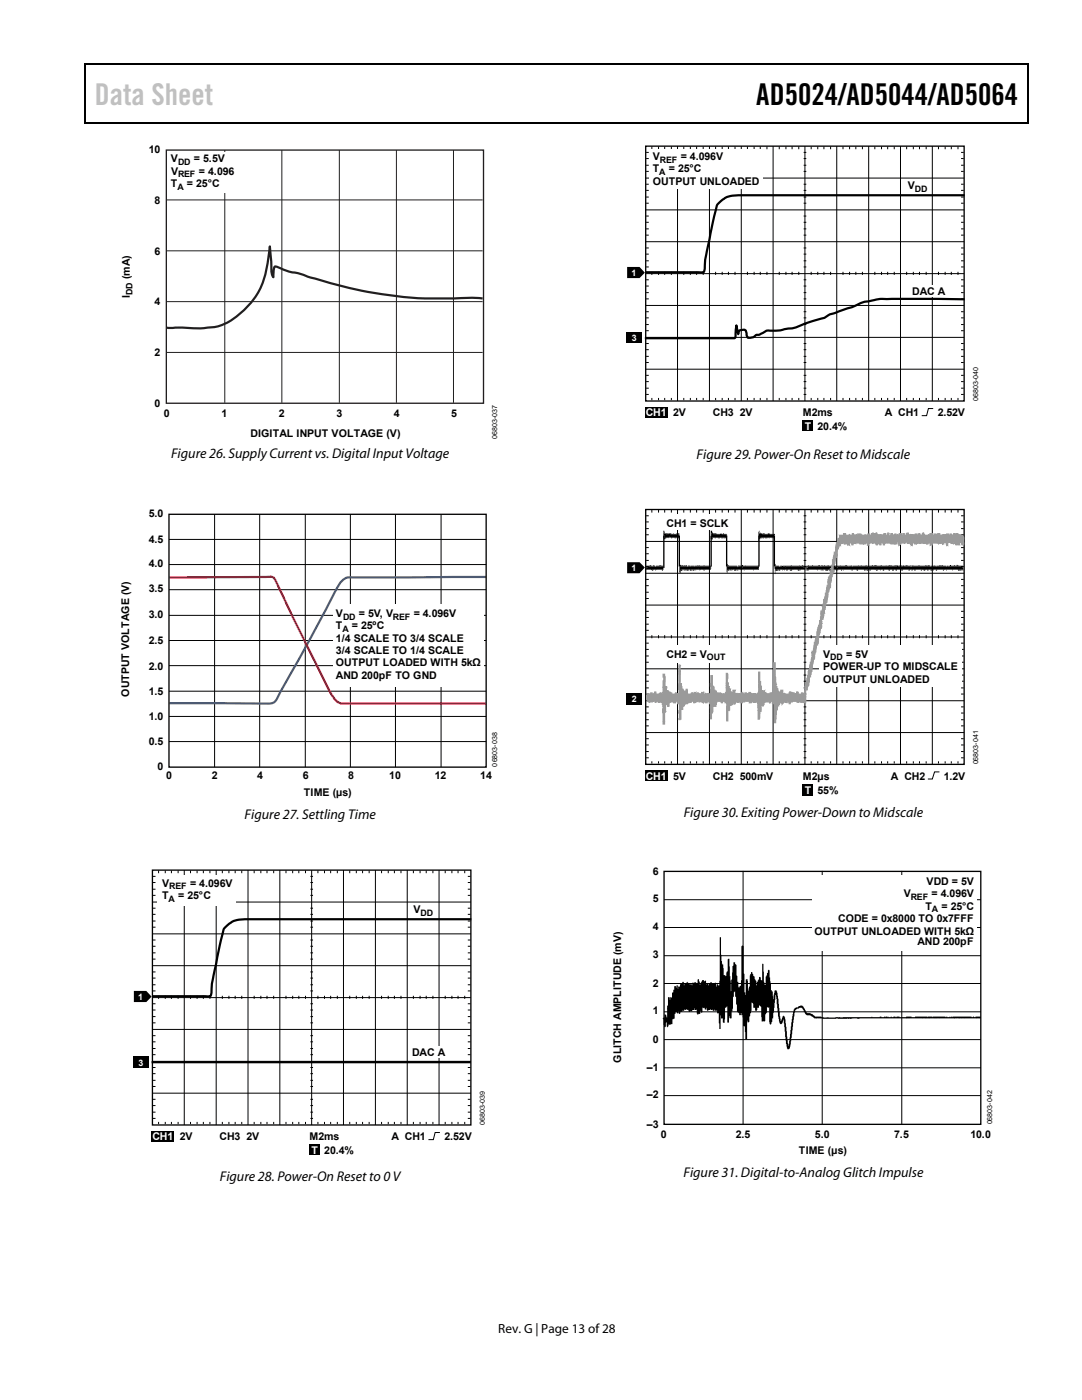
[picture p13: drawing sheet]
<svg xmlns="http://www.w3.org/2000/svg" width="216mm" height="279mm" viewBox="0 0 216 279" stroke-linecap="round" stroke-linejoin="round" font-family="sans-serif">
<defs><g id="words">
<text font-size="6" fill="#c0c0c0" x="18.9" y="21">Data Sheet</text>
<text font-size="6" x="150.9" y="21">AD5024/AD5044/AD5064</text>
<g font-size="2.8">
<text x="34.1" y="91.4">Figure 26. Supply Current vs. Digital Input Voltage</text>
<text x="139" y="91.5">Figure 29. Power-On Reset to Midscale</text>
<text x="48.8" y="163.5">Figure 27. Settling Time</text>
<text x="136.4" y="163.1">Figure 30. Exiting Power-Down to Midscale</text>
<text x="43.9" y="235.7">Figure 28. Power-On Reset to 0 V</text>
<text x="136.4" y="234.9">Figure 31. Digital-to-Analog Glitch Impulse</text>
</g>
<text font-size="2.6" x="99.4" y="266">Rev. G | Page 13 of 28</text>
<g font-size="2.1">
<text x="29.7" y="30.6">10</text>
<text x="34.1" y="32.4">V</text>
<text x="34.1" y="34.9">V</text>
<text x="38.7" y="32.4">= 5.5V</text>
<text x="39.7" y="34.9">= 4.096</text>
<text x="130.3" y="31.9">V</text>
<text x="130.3" y="34.4">T</text>
<text x="133.5" y="34.4">= 25°C</text>
<text x="135.8" y="31.9">= 4.096V</text>
<text x="30.8" y="40.7">8</text>
<text x="34.1" y="37.3">T</text>
<text x="37.3" y="37.3">= 25°C</text>
<text x="130.3" y="36.9">OUTPUT UNLOADED</text>
<text x="181.2" y="37.8">V</text>
<text x="30.8" y="50.8">6</text>
<text x="25.9" y="59.5" transform="rotate(-90 25.9 59.5)">I</text>
<text x="25.9" y="55.7" transform="rotate(-90 25.9 55.7)">(mA)</text>
<text x="182" y="58.9">DAC A</text>
<text x="30.8" y="60.9">4</text>
<text x="30.8" y="71.1">2</text>
<text x="30.8" y="81.2">0</text>
<text x="32.7" y="83.2">0</text>
<text x="44.2" y="83.2">1</text>
<text x="55.6" y="83.2">2</text>
<text x="67.1" y="83.2">3</text>
<text x="78.6" y="83.2">4</text>
<text x="90" y="83.2">5</text>
<text x="134.3" y="83.1">2V</text>
<text x="142.2" y="83.1">CH3 2V</text>
<text x="160.2" y="83.1">M2ms</text>
<text x="176.6" y="83.1">A CH1</text>
<text x="187.1" y="83.1">2.52V</text>
<text x="50" y="87.1">DIGITAL INPUT VOLTAGE (V)</text>
<text x="163.1" y="85.8">20.4%</text>
<text x="133" y="105.2">CH1 = SCLK</text>
<text x="70.2" y="125.6">= 25ºC</text>
<text x="133" y="131.3">CH2 = V</text>
<text x="164.2" y="131.3">V</text>
<text x="168.8" y="131.3">= 5V</text>
<text x="164.2" y="133.8">POWER-UP TO MIDSCALE</text>
<text x="164.2" y="136.2">OUTPUT UNLOADED</text>
<text x="33.2" y="155.5">0</text>
<text x="42.2" y="155.5">2</text>
<text x="51.3" y="155.5">4</text>
<text x="60.4" y="155.5">6</text>
<text x="69.5" y="155.5">8</text>
<text x="77.7" y="155.5">10</text>
<text x="86.8" y="155.5">12</text>
<text x="95.8" y="155.5">14</text>
<text x="134.3" y="155.6">5V</text>
<text x="142.2" y="155.6">CH2 500mV</text>
<text x="160.2" y="155.6">M2µs</text>
<text x="177.8" y="155.6">A CH2</text>
<text x="188.3" y="155.6">1.2V</text>
<text x="163.1" y="158.5">55%</text>
<text x="32.4" y="177">V</text>
<text x="32.4" y="179.4">T</text>
<text x="35.5" y="179.4">= 25°C</text>
<text x="37.9" y="177">= 4.096V</text>
<text x="82.5" y="182.3">V</text>
<text x="183.1" y="188.6">AND 200pF</text>
<text x="82.2" y="210.7">DAC A</text>
<text x="35.9" y="227.5">2V</text>
<text x="43.8" y="227.5">CH3 2V</text>
<text x="61.8" y="227.5">M2ms</text>
<text x="78.1" y="227.5">A CH1</text>
<text x="88.7" y="227.5">2.52V</text>
<text x="64.7" y="230.3">20.4%</text>
</g>
<g font-size="2.1" fill="#fff">
<text x="128.8" y="83.1">CH1</text>
<text x="160.6" y="85.8">T</text>
<text x="128.8" y="155.6">CH1</text>
<text x="160.6" y="158.5">T</text>
<text x="30.4" y="227.5">CH1</text>
<text x="62.2" y="230.3">T</text>
</g>
<g font-size="2.1" fill="#010101">
<text x="29.7" y="103.2">5.0</text>
<text x="29.7" y="113.2">4.0</text>
<text x="29.7" y="108.3">4.5</text>
<text x="29.7" y="118.2">3.5</text>
<text x="29.7" y="123.4">3.0</text>
<text x="67" y="123.1">V</text>
<text x="67" y="125.6">T</text>
<text x="71.6" y="123.1">= 5V, V</text>
<text x="82.6" y="123.1">= 4.096V</text>
<text x="29.7" y="128.4">2.5</text>
<text x="67" y="128.1">1/4 SCALE TO 3/4 SCALE</text>
<text x="67" y="130.5">3/4 SCALE TO 1/4 SCALE</text>
<text x="29.7" y="133.7">2.0</text>
<text x="67" y="133">OUTPUT LOADED WITH 5kΩ</text>
<text x="67" y="135.5">AND 200pF TO GND</text>
<text x="25.8" y="139.1" transform="rotate(-90 25.8 139.1)">OUTPUT VOLTAGE (V)</text>
<text x="29.7" y="143.6">1.0</text>
<text x="29.7" y="138.8">1.5</text>
<text x="29.7" y="148.7">0.5</text>
<text x="31.4" y="153.6">0</text>
<text x="60.6" y="158.8">TIME (µs)</text>
<text x="130.3" y="174.7">6</text>
<text x="180.3" y="179.1">V</text>
<text x="184.9" y="176.6">VDD = 5V</text>
<text x="185.9" y="179.1">= 4.096V</text>
<text x="130.3" y="180">5</text>
<text x="130.3" y="185.7">4</text>
<text x="167.3" y="184">CODE = 0x8000 TO 0x7FFF</text>
<text x="184.7" y="181.6">T</text>
<text x="187.8" y="181.6">= 25°C</text>
<text x="130.3" y="191.2">3</text>
<text x="162.5" y="186.5">OUTPUT UNLOADED WITH 5kΩ</text>
<text x="130.3" y="196.9">2</text>
<text x="130.3" y="202.5">1</text>
<text x="130.3" y="208.1">0</text>
<text x="124" y="212.1" transform="rotate(-90 124 212.1)">GLITCH AMPLITUDE (mV)</text>
<text x="129.1" y="213.7">–1</text>
<text x="129.1" y="219.2">–2</text>
<text x="129.1" y="225.1">–3</text>
<text x="131.9" y="227">0</text>
<text x="146.8" y="227">2.5</text>
<text x="162.6" y="227">5.0</text>
<text x="178.4" y="227">7.5</text>
<text x="193.7" y="227">10.0</text>
<text x="159.4" y="230.2">TIME (μs)</text>
</g>
<g font-size="1.8">
<text x="35.5" y="32.9">DD</text>
<text x="35.5" y="35.4">REF</text>
<text x="131.6" y="34.9">A</text>
<text x="131.7" y="32.5">REF</text>
<text x="35.4" y="37.8">A</text>
<text x="182.6" y="38.3">DD</text>
<text x="26.4" y="58.9" transform="rotate(-90 26.4 58.9)">DD</text>
<text x="141.1" y="131.8">OUT</text>
<text x="165.7" y="131.8">DD</text>
<text x="33.7" y="180">A</text>
<text x="33.8" y="177.5">REF</text>
<text x="83.9" y="182.8">DD</text>
</g>
<g font-size="1.8" fill="#fff">
<text x="126" y="55.1">1</text>
<text x="126" y="68.1">3</text>
<text x="126" y="113.9">1</text>
<text x="126" y="140.1">2</text>
<text x="27.6" y="199.5">1</text>
<text x="27.6" y="212.7">3</text>
</g>
<g font-size="1.8" fill="#010101">
<text x="68.5" y="123.7">DD</text>
<text x="78.4" y="123.7">REF</text>
<text x="68.3" y="126.1">A</text>
<text x="181.7" y="179.6">REF</text>
<text x="185.9" y="182.1">A</text>
</g>
<g font-size="1.4">
<text x="195.2" y="80.1" transform="rotate(-90 195.2 80.1)">06803-040</text>
<text x="99.2" y="87.6" transform="rotate(-90 99.2 87.6)">06803-037</text>
<text x="195.2" y="152.6" transform="rotate(-90 195.2 152.6)">06803-041</text>
<text x="96.8" y="224.5" transform="rotate(-90 96.8 224.5)">06803-039</text>
</g>
<g font-size="1.4" fill="#010101">
<text x="99.2" y="153" transform="rotate(-90 99.2 153)">06803-038</text>
<text x="198" y="224.4" transform="rotate(-90 198 224.4)">06803-042</text>
</g>
</g></defs>
<path d="M16.9 12.7h.2v1h-.2zM205.1 12.7h.2v1h-.2zM205.1 12.7h.2v.3h-.2zM82.3 24.4h.2v.3h-.2zM205.1 24.4h.2v.3h-.2z" fill="#000"/>
<path d="M16.9 12.8h188.2M17 13.7v11M205.2 13.7v11M205.1 24.5h-188.2" fill="none" stroke="#000" stroke-width=".25"/>
<path d="M33.2 39.9h63.1M44.9 30v50.4M56.2 30v50.4M67.7 30v50.4M79.1 30v50.4M90.5 30v50.4M33.2 50.1h63.1M33.2 60.2h63.1M33.2 70.3h63.1" fill="none" stroke="#221e1f" stroke-width=".2"/>
<path d="M96.3 59.6l-2.1-.2a86.2 86.2 0 0 1-34.6-4.9 14.3 14.3 0 0 1-4.6-1.3h-.2l-.1 .3-.2 1.8a6.4 6.4 0 0 1-.4-3.1l-.3-3a21 21 0 0 1-3 10.2 13.5 13.5 0 0 1-8.2 5.9h-.5a28 28 0 0 1-6.4 .1h-2.5" fill="none" stroke="#221e1f" stroke-width=".44"/>
<path d="M33.2 30h63.3v50.5h-63.3z" fill="none" stroke="#221e1f" stroke-width=".26"/>
<path d="M33.7 30.3h13.4v8.1h-13.4z" fill="#fff"/>
<g fill="none" stroke="#010101" stroke-width=".2">
<path d="M33.7 107.7h63.3M33.7 112.7h63.3M33.7 117.7h63.3M42.8 102.6v50.5M51.8 102.6v50.5M60.9 102.6v50.5M69.9 102.6v50.5M78.9 102.6v50.5M88 102.6v50.5M33.7 122.8h63.3M33.7 127.8h63.3M33.7 132.8h63.3"/>
<path d="M33.7 137.9h63.3M33.7 143h63.3M33.7 148h63.3"/>
</g>
<path d="M66.5 120.6h30v16.6h-30z" fill="#fff"/>
<path d="M97 115.1l-26.1 .1a2.96 2.96 0 0 0-3.2 1.4l-6 11.3-6.3 11.4a1.74 1.74 0 0 1-2 1.1l-19.6-.1" fill="none" stroke="#3b5d97" stroke-width=".44"/>
<path d="M33.8 115.2l19.7-.1a1.31 1.31 0 0 1 1.7 1.2l3.2 6.7 6.6 13.4a11.2 11.2 0 0 0 2.4 3.7l1.2 .3h28.3" fill="none" stroke="#db0029" stroke-width=".44"/>
<path d="M33.7 102.6h63.3v50.5h-63.3z" fill="none" stroke="#010101" stroke-width=".26"/>
<path d="M94 183.5h-44.4a5.1 5.1 0 0 0-4.5 1.4l-.1 .1a2.22 2.22 0 0 0-.7 1.8l-.8 3.4a54.2 54.2 0 0 0-1.4 8.3 .67 .67 0 0 1-1 .3h-10.7M30.2 212h63.8" fill="none" stroke="#000" stroke-width=".44"/>
<path d="M26.6 210.9h3v2.2h-3zM30.2 225.7h4.5v2.1h-4.5zM61.7 228.4h2.1v2.1h-2.1z" fill="#000"/>
<g fill="none" stroke="#000" stroke-width=".2">
<path d="M30.5 174.9h.5M30.5 176.1h.5M30.5 177.5h.5M30.5 178.7h.5M31.6 173.7v.6M33 173.7v.6M34.2 173.7v.6M35.5 173.7v.6M36.8 173.7v50.8M38 173.7v.6M39.3 173.7v.6M40.6 173.7v.6"/>
<path d="M41.9 173.7v.6M43.1 173.7v50.8M44.4 173.7v.6M45.7 173.7v.6M46.9 173.7v.6M48.2 173.7v.6M49.5 173.7v50.8M50.7 173.7v.6M52 173.7v.6M53.3 173.7v.6M54.6 173.7v.6M55.8 173.7v50.8"/>
<path d="M57.1 173.7v.6M58.4 173.7v.6M59.6 173.7v.6M61 173.7v.6M61.9 174.9h.6M61.9 176.1h.6M61.9 177.5h.6M61.9 178.7h.6M62.2 173.7v50.8M63.4 173.7v.6M64.7 173.7v.6M66 173.7v.6"/>
<path d="M67.3 173.7v.6M68.5 173.7v50.8M69.8 173.7v.6M71.1 173.7v.6M72.3 173.7v.6M73.7 173.7v.6M74.9 173.7v50.8M76.1 173.7v.6M77.5 173.7v.6M78.7 173.7v.6M80 173.7v.6M81.3 173.7v50.8"/>
<path d="M82.5 173.7v.6M83.8 173.7v.6M85 173.7v.6M86.4 173.7v.6M87.6 173.7v50.8M88.8 173.7v.6M90.2 173.7v.6M91.4 173.7v.6M92.7 173.7v.6M93.3 174.9h.6M93.3 176.1h.6M93.3 177.5h.6"/>
<path d="M93.3 178.7h.6M30.4 180h63.6M30.4 186.4h63.6M30.4 192.7h63.6M30.4 199.1h63.6M30.5 181.3h.5M30.5 182.5h.5M30.5 183.8h.5M30.5 185h.5M30.5 187.6h.5M30.5 188.8h.5M30.5 190.2h.5"/>
<path d="M30.5 191.4h.5M30.5 194h.5M30.5 195.2h.5M30.5 196.5h.5M30.5 197.8h.5M31.6 198.7v.6M33 198.7v.6M34.2 198.7v.6M35.5 198.7v.6M38 198.7v.6M39.3 198.7v.6M40.6 198.7v.6"/>
<path d="M41.9 198.7v.6M44.4 198.7v.6M45.7 198.7v.6M46.9 198.7v.6M48.2 198.7v.6M50.7 198.7v.6M52 198.7v.6M53.3 198.7v.6M54.6 198.7v.6M57.1 198.7v.6M58.4 198.7v.6M59.6 198.7v.6"/>
<path d="M61 198.7v.6M61.9 181.3h.6M61.9 182.5h.6M61.9 183.8h.6M61.9 185h.6M61.9 187.6h.6M61.9 188.8h.6M61.9 190.2h.6M61.9 191.4h.6M61.9 194h.6M61.9 195.2h.6M61.9 196.5h.6"/>
<path d="M61.9 197.8h.6M63.4 198.7v.6M64.7 198.7v.6M66 198.7v.6M67.3 198.7v.6M69.8 198.7v.6M71.1 198.7v.6M72.3 198.7v.6M73.7 198.7v.6M76.1 198.7v.6M77.5 198.7v.6M78.7 198.7v.6"/>
<path d="M80 198.7v.6M82.5 198.7v.6M83.8 198.7v.6M85 198.7v.6M86.4 198.7v.6M88.8 198.7v.6M90.2 198.7v.6M91.4 198.7v.6M92.7 198.7v.6M93.3 181.3h.6M93.3 182.5h.6M93.3 183.8h.6"/>
<path d="M93.3 185h.6M93.3 187.6h.6M93.3 188.8h.6M93.3 190.2h.6M93.3 191.4h.6M93.3 194h.6M93.3 195.2h.6M93.3 196.5h.6M93.3 197.8h.6M30.4 205.4h63.6M30.4 211.8h63.6M30.4 218.2h63.6"/>
<path d="M30.5 200.3h.5M30.5 201.6h.5M30.5 202.9h.5M30.5 204.1h.5M30.5 206.7h.5M30.5 207.9h.5M30.5 209.3h.5M30.5 210.5h.5M30.5 213h.5M30.5 214.3h.5M30.5 215.6h.5M30.5 216.8h.5"/>
<path d="M30.5 219.4h.5M61.9 200.3h.6M61.9 201.6h.6M61.9 202.9h.6M61.9 204.1h.6M61.9 206.7h.6M61.9 207.9h.6M61.9 209.3h.6M61.9 210.5h.6M61.9 213h.6M61.9 214.3h.6M61.9 215.6h.6"/>
<path d="M61.9 216.8h.6M61.9 219.4h.6M93.3 200.3h.6M93.3 201.6h.6M93.3 202.9h.6M93.3 204.1h.6M93.3 206.7h.6M93.3 207.9h.6M93.3 209.3h.6M93.3 210.5h.6M93.3 213h.6M93.3 214.3h.6"/>
<path d="M93.3 215.6h.6M93.3 216.8h.6M93.3 219.4h.6M30.5 220.6h.5M30.5 222h.5M30.5 223.2h.5M31.6 223.9v.4M33 223.9v.4M34.2 223.9v.4M35.5 223.9v.4M38 223.9v.4M39.3 223.9v.4"/>
<path d="M40.6 223.9v.4M41.9 223.9v.4M44.4 223.9v.4M45.7 223.9v.4M46.9 223.9v.4M48.2 223.9v.4M50.7 223.9v.4M52 223.9v.4M53.3 223.9v.4M54.6 223.9v.4M57.1 223.9v.4M58.4 223.9v.4"/>
<path d="M59.6 223.9v.4M61 223.9v.4M61.9 220.6h.6M61.9 222h.6M61.9 223.2h.6M63.4 223.9v.4M64.7 223.9v.4M66 223.9v.4M67.3 223.9v.4M69.8 223.9v.4M71.1 223.9v.4M72.3 223.9v.4"/>
<path d="M73.7 223.9v.4M76.1 223.9v.4M77.5 223.9v.4M78.7 223.9v.4M80 223.9v.4M82.5 223.9v.4M83.8 223.9v.4M85 223.9v.4M86.4 223.9v.4M87.8 226h-1l-.3 1.4h-1M88.8 223.9v.4M90.2 223.9v.4"/>
<path d="M91.4 223.9v.4M92.7 223.9v.4M93.3 220.6h.6M93.3 222h.6M93.3 223.2h.6"/>
</g>
<path d="M26.7 197.8h2.5l1 1.1-1 1.1h-2.5z" fill-rule="evenodd" fill="#000"/>
<path d="M30.4 173.7h63.6v50.8h-63.6z" fill="none" stroke="#000" stroke-width=".26"/>
<g fill="#fff">
<path d="M31.3 174.6h15.7v6h-15.7z"/>
<path d="M82 208.8h8.3v2.4h-8.3z"/>
</g>
<path d="M192.5 39h-44.5a5.1 5.1 0 0 0-4.4 1.4l-.2 .2a2.22 2.22 0 0 0-.7 1.7l-.8 3.5a54.2 54.2 0 0 0-1.3 8.2 .67 .67 0 0 1-1 .3h-10.8M192.5 59.7l-12.2-.1a28.1 28.1 0 0 0-7.4 .6l-1 .2-1.9 .9-4.4 1.4a4 4 0 0 1-2.3 1l-1.6 .5a20 20 0 0 1-7.4 1.8 2.57 2.57 0 0 0-2.3 .5l-.5 .3h-.6a1.65 1.65 0 0 1-1.7 .5l-.2-.4a.75 .75 0 0 0-.2-.9 .75 .75 0 0 0-.8-.1l-.5 .1-.2 .7-.4-1.8-.1 1.8a.6 .6 0 0 1-.3 .8h-17.8" fill="none" stroke="#000" stroke-width=".44"/>
<path d="M125.1 66.4h3v2.1h-3zM128.7 81.2h4.5v2.1h-4.5zM160.2 83.9h2v2.1h-2z" fill="#000"/>
<g fill="none" stroke="#000" stroke-width=".2">
<path d="M128.8 35.5h63.6M128.9 30.4h.6M128.9 31.6h.6M128.9 33h.6M128.9 34.2h.6M128.9 36.8h.6M128.9 38h.6M128.9 39.3h.6M130.1 29.3v.5M131.4 29.3v.5M132.6 29.3v.5M134 29.3v.5"/>
<path d="M135.2 29.2v50.8M136.4 29.3v.5M137.8 29.3v.5M139 29.3v.5M140.3 29.3v.5M141.6 29.2v50.8M142.8 29.3v.5M144.1 29.3v.5M145.4 29.3v.5M146.7 29.3v.5M147.9 29.2v50.8M149.1 29.3v.5"/>
<path d="M150.5 29.3v.5M151.7 29.3v.5M153 29.3v.5M154.3 29.2v50.8M155.5 29.3v.5M156.8 29.3v.5M158.1 29.3v.5M159.4 29.3v.5M160.4 30.4h.5M160.4 31.6h.5M160.4 33h.5M160.4 34.2h.5"/>
<path d="M160.4 36.8h.5M160.4 38h.5M160.4 39.3h.5M160.6 29.2v50.8M161.9 29.3v.5M163.2 29.3v.5M164.4 29.3v.5M165.7 29.3v.5M167 29.2v50.8M168.2 29.3v.5M169.5 29.3v.5M170.8 29.3v.5"/>
<path d="M172.1 29.3v.5M173.3 29.2v50.8M174.6 29.3v.5M175.9 29.3v.5M177.1 29.3v.5M178.4 29.3v.5M179.7 29.2v50.8M180.9 29.3v.5M182.2 29.3v.5M183.5 29.3v.5M184.8 29.3v.5M186 29.2v50.8"/>
<path d="M187.3 29.3v.5M188.6 29.3v.5M189.8 29.3v.5M191.2 29.3v.5M191.8 30.4h.5M191.8 31.6h.5M191.8 33h.5M191.8 34.2h.5M191.8 36.8h.5M191.8 38h.5M191.8 39.3h.5M128.8 41.9h63.6"/>
<path d="M128.8 48.2h63.6M128.8 54.6h63.6M128.9 40.6h.6M128.9 43.1h.6M128.9 44.4h.6M128.9 45.7h.6M128.9 46.9h.6M128.9 49.5h.6M128.9 50.7h.6M128.9 52h.6M128.9 53.3h.6M128.9 55.8h.6"/>
<path d="M128.9 57.1h.6M128.9 58.4h.6M128.9 59.6h.6M130.1 54.3v.6M131.4 54.3v.6M132.6 54.3v.6M134 54.3v.6M136.4 54.3v.6M137.8 54.3v.6M139 54.3v.6M140.3 54.3v.6M142.8 54.3v.6"/>
<path d="M144.1 54.3v.6M145.4 54.3v.6M146.7 54.3v.6M149.1 54.3v.6M150.5 54.3v.6M151.7 54.3v.6M153 54.3v.6M155.5 54.3v.6M156.8 54.3v.6M158.1 54.3v.6M159.4 54.3v.6M160.4 40.6h.5"/>
<path d="M160.4 43.1h.5M160.4 44.4h.5M160.4 45.7h.5M160.4 46.9h.5M160.4 49.5h.5M160.4 50.7h.5M160.4 52h.5M160.4 53.3h.5M160.4 55.8h.5M160.4 57.1h.5M160.4 58.4h.5M160.4 59.6h.5"/>
<path d="M161.9 54.3v.6M163.2 54.3v.6M164.4 54.3v.6M165.7 54.3v.6M168.2 54.3v.6M169.5 54.3v.6M170.8 54.3v.6M172.1 54.3v.6M174.6 54.3v.6M175.9 54.3v.6M177.1 54.3v.6M178.4 54.3v.6"/>
<path d="M180.9 54.3v.6M182.2 54.3v.6M183.5 54.3v.6M184.8 54.3v.6M187.3 54.3v.6M188.6 54.3v.6M189.8 54.3v.6M191.2 54.3v.6M191.8 40.6h.5M191.8 43.1h.5M191.8 44.4h.5M191.8 45.7h.5"/>
<path d="M191.8 46.9h.5M191.8 49.5h.5M191.8 50.7h.5M191.8 52h.5M191.8 53.3h.5M191.8 55.8h.5M191.8 57.1h.5M191.8 58.4h.5M191.8 59.6h.5M128.8 61h63.6M128.8 67.3h63.6M128.8 73.7h63.6"/>
<path d="M128.9 62.2h.6M128.9 63.4h.6M128.9 64.8h.6M128.9 66h.6M128.9 68.6h.6M128.9 69.8h.6M128.9 71.1h.6M128.9 72.3h.6M128.9 74.9h.6M128.9 76.2h.6M128.9 77.5h.6M128.9 78.7h.6"/>
<path d="M130.1 79.4v.5M131.4 79.4v.5M132.6 79.4v.5M134 79.4v.5M136.4 79.4v.5M137.8 79.4v.5M139 79.4v.5M140.3 79.4v.5M142.8 79.4v.5M144.1 79.4v.5M145.4 79.4v.5M146.7 79.4v.5"/>
<path d="M149.1 79.4v.5M150.5 79.4v.5M151.7 79.4v.5M153 79.4v.5M155.5 79.4v.5M156.8 79.4v.5M158.1 79.4v.5M159.4 79.4v.5M160.4 62.2h.5M160.4 63.4h.5M160.4 64.8h.5M160.4 66h.5"/>
<path d="M160.4 68.6h.5M160.4 69.8h.5M160.4 71.1h.5M160.4 72.3h.5M160.4 74.9h.5M160.4 76.2h.5M160.4 77.5h.5M160.4 78.7h.5M161.9 79.4v.5M163.2 79.4v.5M164.4 79.4v.5M165.7 79.4v.5"/>
<path d="M168.2 79.4v.5M169.5 79.4v.5M170.8 79.4v.5M172.1 79.4v.5M174.6 79.4v.5M175.9 79.4v.5M177.1 79.4v.5M178.4 79.4v.5M180.9 79.4v.5M182.2 79.4v.5M183.5 79.4v.5M184.8 79.4v.5"/>
<path d="M187.3 79.4v.5M188.6 79.4v.5M189.8 79.4v.5M191.2 79.4v.5M191.8 62.2h.5M191.8 63.4h.5M191.8 64.8h.5M191.8 66h.5M191.8 68.6h.5M191.8 69.8h.5M191.8 71.1h.5M191.8 72.3h.5"/>
<path d="M191.8 74.9h.5M191.8 76.2h.5M191.8 77.5h.5M191.8 78.7h.5M186.2 81.5h-.9l-.4 1.5h-1"/>
</g>
<path d="M125.1 53.3h2.5l1.1 1.1-1.1 1.1h-2.5z" fill-rule="evenodd" fill="#000"/>
<path d="M128.8 29.2h63.6v50.8h-63.6z" fill="none" stroke="#000" stroke-width=".26"/>
<g fill="#fff">
<path d="M129.5 29.9h22.7v7.8h-22.7z"/>
<path d="M181.8 56.9h8.2v2.4h-8.2z"/>
</g>
<g fill="#000">
<path d="M132.4 106.3h.1l.1 .3h.4h2.6l-.1 .7h-1.5l-.4-.2-.3 .2h-.4a.34 .34 0 0 1-.4-.1 .34 .34 0 0 1 0-.4h-.1zM135.8 112.9l.1 .2h3.4v-.2v.2h2.5a.42 .42 0 0 1-.1 .4 .42 .42 0 0 1-.5 .1l-1.9 .1v-.2l-.9 .1-.1 .1-.1-.1-.2 .1-1.8-.1-.6 .3v-.7l.2-.1zM141.9 106.4l.5 .2h2.1a.37 .37 0 0 1 .5 .1 .37 .37 0 0 1 0 .5l-.2 .1h-2.5a.23 .23 0 0 1-.4 0 .23 .23 0 0 1 0-.3zM148.1 112.8l.1 .1zM151.4 106.3l.1 .3h.6h2.3v.2h.2l-.2 .1 .2 .1v.2h-.2v.1h-2.5l-.3 .2-.2-.2zM156.1 113.1l.1 .1zM165.7 113.5l.1 .1zM189.7 112.8v.1zM125.1 138.3h3v2.2h-3zM128.7 153.7h4.5v2.1h-4.5zM160.2 156.5h2v2.3h-2z"/>
<path d="M128.9 113.1h2.8l.1-.2v.2h.6v.4l-.2 .2v-.1h-2.1l-.1 .1-.1-.1h-1zM129.2 113.2l.1 .1z"/>
<path d="M145.2 112.8l.1 .3h.2l.1-.2a.4 .4 0 0 0 .6 .2l1.1 .1v-.1h.8v-.2l.1 .2h.5v-.2l.1 .2h2.2a.31 .31 0 0 1 .3 0 .31 .31 0 0 1 .1 .3l-.1 .2h-2.8v.1l-.1-.1h-1.1v.1l-.6-.1-.1 .1v-.1h-.6v.1l-.5-.1-.4 .3zM148.1 113.2l.1 .1z"/>
<path d="M154.7 112.8l.1 .3h.2v-.2l.2 .2h.9v.1l1.2-.1a.31 .31 0 0 0 .3 .1 .31 .31 0 0 0 .2-.3v.2h1.2v-.2l.1 .2h.6v-.2a1.68 1.68 0 0 0 1.4 .2l.1-.2 .1 .2h3.5a.41 .41 0 0 0 .6-.2v.2h.6l-.2 .1v.3l-.1 .2-.2-.1h-1.2v.1l-.1-.1h-.3v.1l-.1-.1h-2.9l-.1-.2-.1 .3-.1-.1h-2.9v.1l-.1-.1-.1 .1-1.8-.1-.1 .1-.3-.1-.1 .1-.2-.1-.1 .1-.2-.1-.1 .4zM160.4 113.2l.1 .1zM160.6 113.2l.4 .1zM161.1 113.2l.1 .1z"/>
<path d="M166.4 112.9h.2v.2h4.3a.46 .46 0 0 0 .7-.2v.2h1.1v-.2l.1 .2h2.9v-.2l.1 .2h1.4v-.2l.1 .2h1.7v-.2h.2v.2h.5v-.2l.1 .2h.4v-.2l.6 .2 .1-.2v.2h.5h.7v-.2h.1v.2h1.9v-.2l.1 .2h.6v-.2l.1 .2h.4v-.2v.2h1.2v-.2h.1v.2h.8v-.2l.1 .2h1v-.2l.1 .2h1.1v-.2v.2h1.4l.1-.2v.2h.8v.2h.2v.3h-3.2v.1l-.8-.1v.1v-.1h-1.4v.1l-.1-.1h-.9l-.1 .1v-.1h-1.9v.1l-.1-.1h-1.7l-.1 .1v-.1h-.6v.1l-.1-.1h-2.8l-.2 .1v-.1h-1.8v.1l-1.4-.1v.1l-.1-.1h-1.7v.1l-.1-.1h-1.9l-.1 .1-.1-.1h-2.7v.1l-.3-.1v.1l-.1-.1h-.9v.1l-.7-.1zM167 113.2l.2 .1zM173.2 113.2l.2 .1zM185.9 113.2l.1 .1z"/>
</g>
<g fill="none" stroke="#000" stroke-width=".2">
<path d="M128.8 108.1h63.6M128.8 114.4h63.6M128.9 102.9h.6M128.9 104.2h.6M128.9 105.5h.6M128.9 106.7h.6M128.9 109.3h.6M128.9 110.5h.6M128.9 111.8h.6M128.9 113.1h.6M128.9 115.6h.6M128.9 116.9h.6"/>
<path d="M128.9 118.2h.6M128.9 119.4h.6M130.1 101.8v.5M131.4 101.8v.5M132.6 101.8v.5M134 101.8v.5M135.2 101.7v50.8M136.4 101.8v.5M137.8 101.8v.5M139 101.8v.5M140.3 101.8v.5M141.6 101.7v50.8"/>
<path d="M142.8 101.8v.5M144.1 101.8v.5M145.4 101.8v.5M146.7 101.8v.5M147.9 101.7v50.8M149.1 101.8v.5M150.5 101.8v.5M151.7 101.8v.5M153 101.8v.5M154.3 101.7v50.8M155.5 101.8v.5M156.8 101.8v.5"/>
<path d="M158.1 101.8v.5M159.4 101.8v.5M160.4 102.9h.5M160.4 104.2h.5M160.4 105.5h.5M160.4 106.7h.5M160.4 109.3h.5M160.4 110.5h.5M160.4 111.8h.5M160.4 113.1h.5M160.4 115.6h.5M160.4 116.9h.5"/>
<path d="M160.4 118.2h.5M160.4 119.4h.5M160.6 101.7v50.8M161.9 101.8v.5M163.2 101.8v.5M164.4 101.8v.5M165.7 101.8v.5M167 101.7v50.8M168.2 101.8v.5M169.5 101.8v.5M170.8 101.8v.5M172.1 101.8v.5"/>
<path d="M173.3 101.7v50.8M174.6 101.8v.5M175.9 101.8v.5M177.1 101.8v.5M178.4 101.8v.5M179.7 101.7v50.8M180.9 101.8v.5M182.2 101.8v.5M183.5 101.8v.5M184.8 101.8v.5M186 101.7v50.8M187.3 101.8v.5"/>
<path d="M188.6 101.8v.5M189.8 101.8v.5M191.2 101.8v.5M191.8 102.9h.5M191.8 104.2h.5M191.8 105.5h.5M191.8 106.7h.5M191.8 109.3h.5M191.8 110.5h.5M191.8 111.8h.5M191.8 113.1h.5M191.8 115.6h.5"/>
<path d="M191.8 116.9h.5M191.8 118.2h.5M191.8 119.4h.5M128.8 120.8h63.6M128.8 127.1h63.6M128.8 133.5h63.6M128.8 139.8h63.6M128.9 122h.6M128.9 123.2h.6M128.9 124.6h.6M128.9 125.8h.6M128.9 128.4h.6"/>
<path d="M128.9 129.6h.6M128.9 130.9h.6M128.9 132.2h.6M128.9 134.7h.6M128.9 136h.6M128.9 137.3h.6M128.9 138.5h.6M130.1 126.8v.6M131.4 126.8v.6M132.6 126.8v.6M134 126.8v.6M136.4 126.8v.6"/>
<path d="M137.8 126.8v.6M139 126.8v.6M140.3 126.8v.6M142.8 126.8v.6M144.1 126.8v.6M145.4 126.8v.6M146.7 126.8v.6M149.1 126.8v.6M150.5 126.8v.6M151.7 126.8v.6M153 126.8v.6M155.5 126.8v.6"/>
<path d="M156.8 126.8v.6M158.1 126.8v.6M159.4 126.8v.6M160.4 122h.5M160.4 123.2h.5M160.4 124.6h.5M160.4 125.8h.5M160.4 128.4h.5M160.4 129.6h.5M160.4 130.9h.5M160.4 132.2h.5M160.4 134.7h.5"/>
<path d="M160.4 136h.5M160.4 137.3h.5M160.4 138.5h.5M161.9 126.8v.6M163.2 126.8v.6M164.4 126.8v.6M165.7 126.8v.6M168.2 126.8v.6M169.5 126.8v.6M170.8 126.8v.6M172.1 126.8v.6M174.6 126.8v.6"/>
<path d="M175.9 126.8v.6M177.1 126.8v.6M178.4 126.8v.6M180.9 126.8v.6M182.2 126.8v.6M183.5 126.8v.6M184.8 126.8v.6M187.3 126.8v.6M188.6 126.8v.6M189.8 126.8v.6M191.2 126.8v.6M191.8 122h.5"/>
<path d="M191.8 123.2h.5M191.8 124.6h.5M191.8 125.8h.5M191.8 128.4h.5M191.8 129.6h.5M191.8 130.9h.5M191.8 132.2h.5M191.8 134.7h.5M191.8 136h.5M191.8 137.3h.5M191.8 138.5h.5M128.8 146.2h63.6"/>
<path d="M128.9 141.1h.6M128.9 142.3h.6M128.9 143.6h.6M128.9 144.9h.6M128.9 147.4h.6M128.9 148.7h.6M128.9 150h.6M128.9 151.2h.6M130.1 151.9v.5M131.4 151.9v.5M132.6 151.9v.5M134 151.9v.5"/>
<path d="M136.4 151.9v.5M137.8 151.9v.5M139 151.9v.5M140.3 151.9v.5M142.8 151.9v.5M144.1 151.9v.5M145.4 151.9v.5M146.7 151.9v.5M149.1 151.9v.5M150.5 151.9v.5M151.7 151.9v.5M153 151.9v.5"/>
<path d="M155.5 151.9v.5M156.8 151.9v.5M158.1 151.9v.5M159.4 151.9v.5M160.4 141.1h.5M160.4 142.3h.5M160.4 143.6h.5M160.4 144.9h.5M160.4 147.4h.5M160.4 148.7h.5M160.4 150h.5M160.4 151.2h.5"/>
<path d="M161.9 151.9v.5M163.2 151.9v.5M164.4 151.9v.5M165.7 151.9v.5M168.2 151.9v.5M169.5 151.9v.5M170.8 151.9v.5M172.1 151.9v.5M174.6 151.9v.5M175.9 151.9v.5M177.1 151.9v.5M178.4 151.9v.5"/>
<path d="M180.9 151.9v.5M182.2 151.9v.5M183.5 151.9v.5M184.8 151.9v.5M187.3 151.9v.5M187.5 154.1h-1l-.5 1.4h-.9M188.6 151.9v.5M189.8 151.9v.5M191.2 151.9v.5M191.8 141.1h.5M191.8 142.3h.5M191.8 143.6h.5"/>
<path d="M191.8 144.9h.5M191.8 147.4h.5M191.8 148.7h.5M191.8 150h.5M191.8 151.2h.5"/>
</g>
<g fill="#000">
<path d="M125.1 112.2h2.5l1.1 1.1-1.1 1.1h-2.5z" fill-rule="evenodd"/>
<path d="M128.8 113.6l1.6 .1h-1.6z" fill-rule="evenodd"/>
<path d="M128.9 112.9l1-.1 .2 .3h-1.2z" fill-rule="evenodd"/>
<path d="M130.2 112.9l.3-.1 .2 .1v.2h-.5z" fill-rule="evenodd"/>
<path d="M130.9 112.9l1-.1 .5 .1v.2h-.6v-.2v.2h-.9z" fill-rule="evenodd"/>
<path d="M130.1 113.7l.1-.1h2l.1 .3h-.2v-.2h-1.2v.2l-.1-.2h-.5v.2h-.2z" fill-rule="evenodd"/>
<path d="M132.4 105.9h.1l.1 .5-.2-.1z" fill-rule="evenodd"/>
<path d="M132.4 106.8l.1 .1a.27 .27 0 0 0 0 .3 .27 .27 0 0 0 .4 .1h.4l-.6 .1v.2h-.2v-.2h-.1z" fill-rule="evenodd"/>
<path d="M132.3 113.5l.1 .2z" fill-rule="evenodd"/>
<path d="M132.6 106.4h.7v.2h-.3z" fill-rule="evenodd"/>
<path d="M133.3 106.6h.1z" fill-rule="evenodd"/>
<path d="M133.3 107.3l.1 .1z" fill-rule="evenodd"/>
<path d="M133.3 106.4h.7v.2l1.6-.2v.2h-1.8z" fill-rule="evenodd"/>
<path d="M133.3 107.3h.3z" fill-rule="evenodd"/>
<path d="M133.6 107.1v.2z" fill-rule="evenodd"/>
<path d="M133.8 107.3h.2z" fill-rule="evenodd"/>
<path d="M134 107.3l.1 .1z" fill-rule="evenodd"/>
<path d="M134.1 107.3h1l-.5 .1z" fill-rule="evenodd"/>
<path d="M135.1 107.3l.1 .1z" fill-rule="evenodd"/>
<path d="M135.2 107.3h.1z" fill-rule="evenodd"/>
<path d="M135.6 106.8v.1z" fill-rule="evenodd"/>
<path d="M135.6 107v.2z" fill-rule="evenodd"/>
<path d="M135.3 107.3h.3v.1z" fill-rule="evenodd"/>
<path d="M135.6 113.1v.1z" fill-rule="evenodd"/>
<path d="M135.6 113.3v.6h.2v-.2h.4v.2l-.4 .1v.3l-.2-.1z" fill-rule="evenodd"/>
<path d="M135.6 112.8l.3-.1-.1 .4h-.2z" fill-rule="evenodd"/>
<path d="M135.9 112.9h.9a.17 .17 0 0 1 .3-.1 .17 .17 0 0 1 0 .3h-1.2z" fill-rule="evenodd"/>
<path d="M136.2 113.6l.3 .1h-.3z" fill-rule="evenodd"/>
<path d="M136.4 113.7h.2v.2h-.2z" fill-rule="evenodd"/>
<path d="M136.6 113.6h.5v.1l-.1 .2h-.2z" fill-rule="evenodd"/>
<path d="M137.3 112.9h.4a.18 .18 0 0 1-.2 .2 .18 .18 0 0 1-.2-.2z" fill-rule="evenodd"/>
<path d="M137.1 113.7l.6-.1-.3 .1v.2h-.3z" fill-rule="evenodd"/>
<path d="M137.7 113.7h.3v.2h-.3z" fill-rule="evenodd"/>
<path d="M137.8 112.9h.7v.2h-.7z" fill-rule="evenodd"/>
<path d="M138 113.6l.2 .1z" fill-rule="evenodd"/>
<path d="M138.6 112.9h.8l-.1 .2h-.7z" fill-rule="evenodd"/>
<path d="M138.2 113.7l1.1-.2v.2h-.4v.2l-.1-.2h-.2a.18 .18 0 0 1-.2 .2 .18 .18 0 0 1-.2-.2z" fill-rule="evenodd"/>
<path d="M139.3 112.9h2.6v.3l-.1-.2-2.5 .1z" fill-rule="evenodd"/>
<path d="M141.8 105.9l.3 .1a.5 .5 0 0 0 .8 .4l.1 .2h-.2l-.9-.2-.1 .5z" fill-rule="evenodd"/>
<path d="M141.8 107l.1 .1a.2 .2 0 0 0 .1 .2 .2 .2 0 0 0 .3 0h.3h-.3l-.1 .4-.4-.1z" fill-rule="evenodd"/>
<path d="M141.8 113.3l.1 .2z" fill-rule="evenodd"/>
<path d="M139.5 113.6l2.3-.1v.2h-1.1v.2l-.1-.2h-.2v.2l-.1-.2h-.6l-.1 .2z" fill-rule="evenodd"/>
<path d="M142.6 107.3l.2 .1z" fill-rule="evenodd"/>
<path d="M142.8 107.3h1.8l.2 .1h-1.6z" fill-rule="evenodd"/>
<path d="M143 106.6h.7z" fill-rule="evenodd"/>
<path d="M143.7 106.4l.1 .2z" fill-rule="evenodd"/>
<path d="M143.9 106.4l.1 .2z" fill-rule="evenodd"/>
<path d="M144 106.6l.5-.2a.23 .23 0 0 1-.2 .3 .23 .23 0 0 1-.3-.1z" fill-rule="evenodd"/>
<path d="M144.5 106.6h.5z" fill-rule="evenodd"/>
<path d="M144.8 107.3h.2z" fill-rule="evenodd"/>
<path d="M145 106.6l.1 .7z" fill-rule="evenodd"/>
<path d="M145 113.1l.2 1.2-.2-.1z" fill-rule="evenodd"/>
<path d="M145.2 112.5l.1 .3-.2 .3z" fill-rule="evenodd"/>
<path d="M145.2 113.7h.3v.2h-.3z" fill-rule="evenodd"/>
<path d="M145.3 112.8l.2 .1v.2h-.2z" fill-rule="evenodd"/>
<path d="M145.5 113.6h.4l-.1 .3h-.2z" fill-rule="evenodd"/>
<path d="M145.6 112.9h1.5v.2h-1.5z" fill-rule="evenodd"/>
<path d="M146 113.6h.6v.1l.1-.1 .4 .1h-.2v.2l-.4-.1a.17 .17 0 0 0-.2-.1 .17 .17 0 0 0-.2 .2h-.1z" fill-rule="evenodd"/>
<path d="M147.1 113.1l.2 .1z" fill-rule="evenodd"/>
<path d="M147.1 113.7h.2v.2h-.2z" fill-rule="evenodd"/>
<path d="M147.3 113.6h1.1v.1h-.4v.2h-.2v-.2h-.5z" fill-rule="evenodd"/>
<path d="M147.4 112.8l.7 .1v.2h-.8z" fill-rule="evenodd"/>
<path d="M148.2 112.9h.5v.2h-.5z" fill-rule="evenodd"/>
<path d="M148.4 113.7l.1 .2z" fill-rule="evenodd"/>
<path d="M148.7 112.8l.1 .1z" fill-rule="evenodd"/>
<path d="M148.8 112.9l2.5-.1 .1 .4-.1-.2-2.5 .1z" fill-rule="evenodd"/>
<path d="M151.4 105.9v.4a1.05 1.05 0 0 0 .3 1.2l-.3 .1v.3h-.1z" fill-rule="evenodd"/>
<path d="M148.5 113.6h2.8l.1-.2a.29 .29 0 0 1-.1 .3 .29 .29 0 0 1-.3 0h-.6l-.1 .2v-.2h-1.8z" fill-rule="evenodd"/>
<path d="M151.7 106.3l.4 .3h-.6z" fill-rule="evenodd"/>
<path d="M152.2 106.4h.4v.2l1-.2a1.1 1.1 0 0 1-1.2 .2h-.3z" fill-rule="evenodd"/>
<path d="M153.6 106.6h1v.2h-.2v-.2z" fill-rule="evenodd"/>
<path d="M151.7 107.3h2.6l-.2 .1-.5-.1v.2v-.2h-1.2l-.1 .2z" fill-rule="evenodd"/>
<path d="M154.3 107.3l.1 .2z" fill-rule="evenodd"/>
<path d="M154.4 113.3h.2v.1h-.2z" fill-rule="evenodd"/>
<path d="M154.4 107.2h.2v.1h-.2z" fill-rule="evenodd"/>
<path d="M154.6 114l.1 .6z" fill-rule="evenodd"/>
<path d="M154.7 112.5l.1 .3-.2 .4z" fill-rule="evenodd"/>
<path d="M154.8 112.9h.2v.2h-.2z" fill-rule="evenodd"/>
<path d="M155.2 112.9h.3v.2h-.3z" fill-rule="evenodd"/>
<path d="M154.7 113.6l.2 .1 .3-.1 .1 .3-.5 .1z" fill-rule="evenodd"/>
<path d="M155.3 113.6l.4 .1v.2h-.3z" fill-rule="evenodd"/>
<path d="M155.7 112.9h.4v.2h-.4z" fill-rule="evenodd"/>
<path d="M155.7 113.6h1.7l-.2 .3-.3-.1a.18 .18 0 0 0-.2-.1 .18 .18 0 0 0-.2 .2v-.2h-.3l-.1 .2v-.2h-.4z" fill-rule="evenodd"/>
<path d="M156.2 112.9h1.5v.2l-.8-.1-.2 .2-.1-.2-.4 .1z" fill-rule="evenodd"/>
<path d="M157.5 113.6l.1 .1z" fill-rule="evenodd"/>
<path d="M157.8 112.8l1.2 .1v.2h-1.2z" fill-rule="evenodd"/>
<path d="M159.1 112.9l.5-.1 .1 .3h-.6z" fill-rule="evenodd"/>
<path d="M159.8 112.9h.9v.2h-.9z" fill-rule="evenodd"/>
<path d="M157.6 113.7l.1-.1h2.9v.1h-.9v.2h-.1v-.2l-.1 .2h-.3v-.2h-1.1v.2h-.5z" fill-rule="evenodd"/>
<path d="M160.6 113.7l.1 .2z" fill-rule="evenodd"/>
<path d="M160.9 112.9h.3v.2h-.3z" fill-rule="evenodd"/>
<path d="M160.9 113.6h2.9v.1h-.6v.2l-.1-.2h-1.8v.2h-.2l-.1-.2-.1 .2z" fill-rule="evenodd"/>
<path d="M161.2 112.8h2.4l.2 .3h-2.5z" fill-rule="evenodd"/>
<path d="M163.8 113.7l.1 .2z" fill-rule="evenodd"/>
<path d="M163.9 112.8l1.5 .1a.41 .41 0 0 1-.6 .2h-.9z" fill-rule="evenodd"/>
<path d="M163.9 113.6h.3l-.1 .3h-.1z" fill-rule="evenodd"/>
<path d="M164.2 113.7l.1 .2z" fill-rule="evenodd"/>
<path d="M164.3 113.6l1.2 .1h-.2v.2h-.6v-.2h-.4z" fill-rule="evenodd"/>
<path d="M165.4 112.9h.6v.2h-.6z" fill-rule="evenodd"/>
<path d="M165.7 113.6v.1z" fill-rule="evenodd"/>
<path d="M166 113.1l.1 .1z" fill-rule="evenodd"/>
<path d="M165.8 113.2h.2v.3h-.2z" fill-rule="evenodd"/>
<path d="M166.3 113.6h.6l.1 .2-.2 .1v-.2h-.5z" fill-rule="evenodd"/>
<path d="M166.3 113.1l.1 .3z" fill-rule="evenodd"/>
<path d="M166.5 112.8l.1 .1z" fill-rule="evenodd"/>
<path d="M166.6 112.9l2.4-.1 .4 .1v.2h-2.8z" fill-rule="evenodd"/>
<path d="M167 113.6h.9l.1 .3h-.1v-.2h-.7v.2z" fill-rule="evenodd"/>
<path d="M168 113.6l.2 .1z" fill-rule="evenodd"/>
<path d="M168.2 113.7l.1 .2z" fill-rule="evenodd"/>
<path d="M168.3 113.6l2.9 .1v.2l-.3-.1a.74 .74 0 0 0-.8 .1v-.2l-.3 .2v-.2h-1.5z" fill-rule="evenodd"/>
<path d="M169.4 112.9l.5-.1 .2 .3h-.7z" fill-rule="evenodd"/>
<path d="M171.2 113.6h1.9l.1 .3h-.3v-.2l-.5 .2v-.2h-1.2z" fill-rule="evenodd"/>
<path d="M170.1 112.9l1.3-.1 .2 .3h-1.5z" fill-rule="evenodd"/>
<path d="M171.6 112.9l1.1-.1a.35 .35 0 0 1-.2 .3 .35 .35 0 0 1-.4 0h-.5z" fill-rule="evenodd"/>
<path d="M172.8 112.8l2.9 .1v.2h-2.5a.26 .26 0 0 1-.3 0 .26 .26 0 0 1-.1-.3z" fill-rule="evenodd"/>
<path d="M173.2 113.6h1.7l.1 .1v-.1l.8 .1-.1 .2-.1-.2h-.5v.2h-.3v-.2h-.5a.33 .33 0 0 0-.5 .2h-.3v-.2z" fill-rule="evenodd"/>
<path d="M175.7 112.8h1.1l.4 .1v.2h-1.4z" fill-rule="evenodd"/>
<path d="M176 113.6l.2 .1h-.2z" fill-rule="evenodd"/>
<path d="M176.1 113.7h.3v.2h-.3z" fill-rule="evenodd"/>
<path d="M176.4 113.6l2 .1a.17 .17 0 0 1-.2 .2 .17 .17 0 0 1-.2-.2h-.4v.2h-.3v-.2h-.9z" fill-rule="evenodd"/>
<path d="M177.3 112.8l1.9 .1h-.2v.2h-1.7z" fill-rule="evenodd"/>
<path d="M178.4 113.6h2.8v.1h-1.1v.2h-.2v-.2h-.9v.2h-.3v-.2h-.3z" fill-rule="evenodd"/>
<path d="M179.2 112.9l.7-.1 .3 .2-.4 .1-.1-.2v.2h-.5z" fill-rule="evenodd"/>
<path d="M180.2 112.8l.2 .1z" fill-rule="evenodd"/>
<path d="M180.5 112.9h1.2a.41 .41 0 0 1-.6 .2h-.2v-.2l-.1 .2h-.3z" fill-rule="evenodd"/>
<path d="M181.2 113.7l.1 .2z" fill-rule="evenodd"/>
<path d="M181.3 113.6h.6v.1h-.4v.2h-.1z" fill-rule="evenodd"/>
<path d="M181.9 112.8l.2 .3h-.2z" fill-rule="evenodd"/>
<path d="M182.1 112.8l.1 .1z" fill-rule="evenodd"/>
<path d="M182.2 112.9l1.3-.1 .6 .1v.2h-1.9z" fill-rule="evenodd"/>
<path d="M182 113.6h1.7v.1h-1v.2l-.6-.2v.2h-.2z" fill-rule="evenodd"/>
<path d="M184.2 112.9l.7-.1a.42 .42 0 0 1-.7 .2z" fill-rule="evenodd"/>
<path d="M184.9 112.9l.6-.1 .2 .3h-.4v-.2v.2h-.4z" fill-rule="evenodd"/>
<path d="M183.8 113.6h1.9v.1h-.4v.2v-.2l-.2 .2h-.1v-.2l-.7 .2a.21 .21 0 0 0-.2-.2 .21 .21 0 0 0-.2 .2h-.2z" fill-rule="evenodd"/>
<path d="M185.8 112.9l.7-.1a.31 .31 0 0 1-.2 .3 .31 .31 0 0 1-.4 0h-.1z" fill-rule="evenodd"/>
<path d="M186.6 112.9l.1 .2z" fill-rule="evenodd"/>
<path d="M185.8 113.6h.9v.1h-.4v.2l-.4-.2v.2h-.2z" fill-rule="evenodd"/>
<path d="M186.8 112.9h.6a.28 .28 0 0 1-.3 .2 .28 .28 0 0 1-.3-.2z" fill-rule="evenodd"/>
<path d="M187.4 112.8l1.1 .1v.2h-.8a.22 .22 0 0 1-.3 0 .22 .22 0 0 1 0-.3z" fill-rule="evenodd"/>
<path d="M186.8 113.6h1.4v.1h-1.2v.2h-.3z" fill-rule="evenodd"/>
<path d="M188.6 112.9h.2v.2h-.2z" fill-rule="evenodd"/>
<path d="M188.2 113.6h.6v.1h-.5v.2h-.1z" fill-rule="evenodd"/>
<path d="M188.8 113.7l.2 .2z" fill-rule="evenodd"/>
<path d="M189 112.9h.3v.2h-.3z" fill-rule="evenodd"/>
<path d="M189 113.6h3.2v.3h-.2v-.2l-.4 .2v-.2a.23 .23 0 0 1-.2 .2 .23 .23 0 0 1-.2-.2h-1.1l-.1 .2v-.2h-1z" fill-rule="evenodd"/>
<path d="M189.4 112.9h.3v.2h-.3z" fill-rule="evenodd"/>
<path d="M189.7 112.9h1.2v-.2l.7 .2a.37 .37 0 0 1 .4-.1 .37 .37 0 0 1 .2 .4l-.2-.2-.8 .1v-.2l-.1 .2h-1.4z" fill-rule="evenodd"/>
<path d="M159.5 139.5l.1 .2z" fill-rule="evenodd"/>
<circle cx="165.5" cy="113.8" r=".11"/>
</g>
<path d="M128.8 101.7h63.6v50.8h-63.6zM132.5 106.9v6.4M135.6 106.9v6.2M141.9 106.9v6.2M145 106.9v6.2M151.4 106.9v6.2M154.5 106.9v6.2" fill="none" stroke="#000" stroke-width=".26"/>
<g fill="#9a9a9a" stroke="#9a9a9a" stroke-width=".35">
<path d="M174.1 106.4l.1 .2z" fill-rule="evenodd"/>
<path d="M174.6 106.6l.3-.2 .1 .8 .5-.4v.2h.1v.3h-.1l-.1-.2-.5 .2-.1-.3 .1-.1h-.3v.3l-.1 .1z" fill-rule="evenodd"/>
<path d="M177.2 106.4l.1 .2z" fill-rule="evenodd"/>
<path d="M180.9 106.6l.3-.2v.4l.1 .2h.2v.3h-.3v-.3l-.3-.1z" fill-rule="evenodd"/>
<path d="M184.2 106.4h.1v.4a.18 .18 0 0 1 .1 .2 .18 .18 0 0 1-.1 .2v-.2l-.4 .2a.18 .18 0 0 1-.2 .1 .18 .18 0 0 1-.1-.1h.2v-.2l.3-.1z" fill-rule="evenodd"/>
<path d="M170.1 106.6l.1 .2z" fill-rule="evenodd"/>
<path d="M173.9 106.6h.3v.6l-.1-.3h-.2z" fill-rule="evenodd"/>
<path d="M176.4 106.6h.3v.4h.4l-.1 .3h-.1a.67 .67 0 0 1-.5-.7z" fill-rule="evenodd"/>
<path d="M177.8 106.6h.2v.2h.2l.2 .5h-.4v-.4l-.2 .1z" fill-rule="evenodd"/>
<path d="M179.5 106.6h.3v.3l-.3-.1z" fill-rule="evenodd"/>
<path d="M180.2 106.6h.2v.3h-.2z" fill-rule="evenodd"/>
<path d="M183.4 106.6l.1 .2z" fill-rule="evenodd"/>
<path d="M186.5 106.6a.22 .22 0 0 1 .2 .1 .22 .22 0 0 1 0 .3l.3 .2 .2-.6h.3v.3l-.3 .1-.1 .1a.22 .22 0 0 1-.2 .2 .22 .22 0 0 1-.2-.2z" fill-rule="evenodd"/>
<path d="M190.4 106.6h.1v.2l-.1 .4h-.2a.18 .18 0 0 1-.2 .1 .18 .18 0 0 1-.2-.1h.3v-.2l.3-.1z" fill-rule="evenodd"/>
<path d="M190.5 106.8l.3 .2 .1-.4h.2l.1 .6-.3-.2v.3h-.4z" fill-rule="evenodd"/>
<path d="M171.4 106.6h.3v.3h-.1v.3h-.3l-.2 .3-.1-.3h.2z" fill-rule="evenodd"/>
<path d="M173.2 106.6h.2v.2h-.2z" fill-rule="evenodd"/>
<path d="M177.1 106.6h.2v.7z" fill-rule="evenodd"/>
<path d="M178.6 106.6l.1 .7-.3-.1v-.2l.2-.1z" fill-rule="evenodd"/>
<path d="M182.7 106.6h.2v.4a.22 .22 0 0 1-.2-.1 .22 .22 0 0 1 0-.3z" fill-rule="evenodd"/>
<path d="M189 106.6h.2v.2l-.2 .1z" fill-rule="evenodd"/>
<path d="M189.7 106.6l.1 .4-.1-.1z" fill-rule="evenodd"/>
<path d="M169.4 106.8l.4 .1 .1 .3h.2v-.2v.3l-.7-.1z" fill-rule="evenodd"/>
<path d="M167.7 107.2h.2v.4l.1-.3 .4-.1v-.3h.3v.4l.4-.3 .1 .3h.2v.3v-.4l.7 .1v-.5h.1v.4l.3 .1 .4-.1v-.3l.2 .6 .2-.3h.3v-.3h.1v.3a.2 .2 0 0 0 .3 .1 .2 .2 0 0 0 .1-.2l.3 .1v.4h.2l.1-.6 .4 .3h.1v-.3h.2v.3h.5v-.4h.2l.1 .6 .4-.3v-.3h.3l-.1 .1 .1 .3 .5-.2 .1 .2h.1v.3l.1-.2a.3 .3 0 0 1 .3-.4l.1 .3 .3 .1v.9l-.3-.2-.1-.4h-.2l-.1 .6-.2-.2-.1-.3-.4 .5-.2-.5h-.2l-.1 .3-.3 .1-.1-.6h-.2v.5h-.3l-.2-.7h-.2v1l-.1-.3h-.2l-.1-.4-.2 .1v.5h-.2v-.3h-.4l-.1 .3h-.2l-.1-.5h-.3v.3h-.3l-.1-.4-.4 .5-.1-.2h-.2v-.4h-.1v.9v-.4h-.3v-.3h-.3l-.1 .5-.3-.3h-.3l-.1 .3v-.2h-.2v-.3h-.2l-.3 .5-.1-.3h-.3l-.1 .8h-.3v.3l-.2-.1v-.3a.26 .26 0 0 1-.1-.3 .26 .26 0 0 1 .3-.1l.1-.3h.2v-.3h.1z" fill-rule="evenodd"/>
<path d="M170.2 106.8h.2l.3 .5-.5-.1z" fill-rule="evenodd"/>
<path d="M170.9 106.8h.2l-.1 .4z" fill-rule="evenodd"/>
<path d="M172.6 106.8l.2 .1-.1 .3z" fill-rule="evenodd"/>
<path d="M173.2 106.8l.2 .1z" fill-rule="evenodd"/>
<path d="M173.4 106.8l.1 .1z" fill-rule="evenodd"/>
<path d="M175.7 106.9l.4-.1v.4l-.1-.2z" fill-rule="evenodd"/>
<path d="M176.4 106.8l.1 .4 .5 .1 .2-.5v.5l.2 .2 .3-.3h.1l.1-.3h.1v.4l.4-.1a.29 .29 0 0 1 .3 0 .29 .29 0 0 1 0 .4h.2v-.4l.2-.2v.2l.4 .2v.9l-.4-.6a.29 .29 0 0 0-.3 .2 .29 .29 0 0 0 .1 .3v.1h-.2l-.2-.5h-.1l-.1 .3h-.4v-.3h-.2l-.3 .4-.2-.1v-.5l-.2 .5h-.3v-.5h-.2l-.1-.2z" fill-rule="evenodd"/>
<path d="M178.9 106.8l.4 .1v.3l.2-.2v.5l-.4-.3v-.2l-.2 .2z" fill-rule="evenodd"/>
<path d="M179.5 106.8l.2 .1z" fill-rule="evenodd"/>
<path d="M181.5 106.9l.2-.1 .2 .1v.3h-.2v-.2z" fill-rule="evenodd"/>
<path d="M182.1 106.8h.1l.2 .4h.2v-.2a.2 .2 0 0 1 0 .3 .2 .2 0 0 1-.3-.2l-.1-.1h-.2z" fill-rule="evenodd"/>
<path d="M179.5 107h.3v.3h.3l.1-.4h.2l.1 .6 .3-.2 .1-.4 .3 .1 .1 .3h.2v-.3h.2v.2h.2v.4l.1-.2a.3 .3 0 0 1 .2-.4l.1 .2a.21 .21 0 0 0 .3 .1 .21 .21 0 0 0 .1-.3h.2v.3h.2h.3v-.5l.2 .5 .5-.1v-.2h.2v.2l.1 .1 .4-.2 .2 .5h.1v-.6h.4a.19 .19 0 0 0 0 .2 .19 .19 0 0 0 .3 0v-.2h.2v.3h.4l.1-.5h.1l.1 .3a.22 .22 0 0 0 .2 .2 .22 .22 0 0 0 .2-.2l.1-.1 .3-.1v.4h.3v-.3h.1v.2h.3v.3l.1-.5h.2v.2a.61 .61 0 0 1 .5 .9l-.3-.2a.24 .24 0 0 0-.2-.1 .24 .24 0 0 0-.3 .1v.4l-.3-.5-.3 .3h-.1v-.3h-.4v.1l-.3 .3-.2-.6h-.1l-.1 .5h-.3l-.2-.5a.28 .28 0 0 0-.1 .3 .28 .28 0 0 0 .1 .2v.2h-.2l-.1-.2a.27 .27 0 0 0-.1-.3 .27 .27 0 0 0-.4 0v.5h-.1l-.1-.5h-.3l-.2 .5h-.1l-.1-.6-.3 .1-.2 .3h-.1l-.2-.7v.5l-.5 .2v-.5h-.1l-.1-.2v.9l-.3-.3a.24 .24 0 0 0-.2-.2 .24 .24 0 0 0-.2 .3l-.1 .2v-.2h-.2v-.3h-.2l-.1 .3h-.3v-.3h-.3v.1a.25 .25 0 0 1-.3 .1 .25 .25 0 0 1-.1-.3l-.2-.1v.2a.24 .24 0 0 1-.3 .3 .24 .24 0 0 1-.1-.4l-.1-.3a.26 .26 0 0 1-.3-.1 .26 .26 0 0 1 .1-.3z" fill-rule="evenodd"/>
<path d="M183.5 106.8h.1v.4z" fill-rule="evenodd"/>
<path d="M185.3 106.9l.2-.1 .1 .4 .2-.3v.3a.16 .16 0 0 1-.2 .1 .16 .16 0 0 1-.1-.2z" fill-rule="evenodd"/>
<path d="M185.9 106.8l.1 .1z" fill-rule="evenodd"/>
<path d="M188.3 106.8h.2l.2 .4 .3-.2v.3l.2 .3a.3 .3 0 0 1 0 .3 .3 .3 0 0 1-.2 .2 .61 .61 0 0 0-.5-.9v-.2h-.2l-.1 .2z" fill-rule="evenodd"/>
<path d="M189 106.9l.2-.1v.4l.2 .1h.2l.1-.4 .1 .1a.24 .24 0 0 0 0 .3 .24 .24 0 0 0 .3 0l.3-.1 .1-.4v.5h.4v-.3h.2l.2 .5 .2-.5h.3v.3l.4 .1v1.1h-.2a.25 .25 0 0 0 .1-.3 .25 .25 0 0 0-.2-.1l-.1-.1a.18 .18 0 0 0-.2-.2 .18 .18 0 0 0-.2 .1v.4h-.2l-.1-.5h-.2l-.1 .5v-.2h-.3v-.3a.27 .27 0 0 0-.3 0 .27 .27 0 0 0-.1 .3h-.3l-.1-.5-.2 .5a.31 .31 0 0 1-.3-.2 .31 .31 0 0 1 0-.3l-.2-.3z" fill-rule="evenodd"/>
<path d="M191.4 106.9l.2-.1 .2 .2h-.3l-.1 .2z" fill-rule="evenodd"/>
<path d="M167.7 106.9a.24 .24 0 0 1 .3 .1 .24 .24 0 0 1-.1 .3l-.2-.2-.1 .3z" fill-rule="evenodd"/>
<path d="M168.3 106.9l.1 .3-.2 .1z" fill-rule="evenodd"/>
<path d="M168.7 106.9l.3 .1-.2 .3h-.1z" fill-rule="evenodd"/>
<path d="M169 106.9h.2v.3z" fill-rule="evenodd"/>
<path d="M170.7 106.9h.2v.3h-.2z" fill-rule="evenodd"/>
<path d="M171.7 106.9h.2v.3l.1-.2a.25 .25 0 0 1 .3-.1 .25 .25 0 0 1 .1 .4v-.1l-.3-.1a.2 .2 0 0 1-.1 .2 .2 .2 0 0 1-.3-.1z" fill-rule="evenodd"/>
<path d="M173.5 106.9l.3 .1 .1 .3h-.5z" fill-rule="evenodd"/>
<path d="M173.9 106.9v.3z" fill-rule="evenodd"/>
<path d="M179.8 106.9h.2l.1 .4h-.3z" fill-rule="evenodd"/>
<path d="M180.4 106.9l.1 .3z" fill-rule="evenodd"/>
<path d="M180.8 106.9l.1 .1z" fill-rule="evenodd"/>
<path d="M182.9 107l.2-.1v.4h-.2z" fill-rule="evenodd"/>
<path d="M183.3 106.9l.1 .4z" fill-rule="evenodd"/>
<path d="M184.5 107l.5-.1v.4l-.2-.2-.4 .2z" fill-rule="evenodd"/>
<path d="M186.4 106.9l.1 .3z" fill-rule="evenodd"/>
<path d="M187.5 106.9v.3h.3v.1h-.3z" fill-rule="evenodd"/>
<path d="M187.8 106.9l.4 .1v.2h-.3z" fill-rule="evenodd"/>
<path d="M189.3 106.9l.3 .4-.4-.1z" fill-rule="evenodd"/>
<path d="M189.6 106.9l.1 .3z" fill-rule="evenodd"/>
<path d="M172.8 107l.1 .2z" fill-rule="evenodd"/>
<path d="M172.9 107.2h.2l.1-.2v.3z" fill-rule="evenodd"/>
<path d="M176.3 107h.1v.5l-.3-.2h.2z" fill-rule="evenodd"/>
<path d="M177.7 107h.1v.2h-.1z" fill-rule="evenodd"/>
<path d="M180.1 107l.1 .2z" fill-rule="evenodd"/>
<path d="M180.7 107l.1 .3-.3 .2v-.2l.2-.1z" fill-rule="evenodd"/>
<path d="M186 107l.1 .2h.3v.1h-.4z" fill-rule="evenodd"/>
<path d="M191.8 107l.4 .3v.1l-.4-.1z" fill-rule="evenodd"/>
<path d="M169.2 107.2l.2 .1v.3z" fill-rule="evenodd"/>
<path d="M176.1 107.2v.1z" fill-rule="evenodd"/>
<path d="M177.3 107.3l.4-.1-.3 .3z" fill-rule="evenodd"/>
<path d="M191.2 107.2h.2l-.1 .3z" fill-rule="evenodd"/>
<path d="M168 107.3h.2z" fill-rule="evenodd"/>
<path d="M174.3 107.3h.2z" fill-rule="evenodd"/>
<path d="M183.1 107.3h.2z" fill-rule="evenodd"/>
<path d="M185 107.3h.1v.3h-.1z" fill-rule="evenodd"/>
<path d="M188.2 107.3v.2z" fill-rule="evenodd"/>
<path d="M167.9 107.3l.1 .3z" fill-rule="evenodd"/>
<path d="M172.4 107.3h.2v.3h-.2z" fill-rule="evenodd"/>
<path d="M174.2 107.3v.2z" fill-rule="evenodd"/>
<path d="M175.6 107.3l.1 .3z" fill-rule="evenodd"/>
<path d="M178.7 107.3h.2v.3h-.2z" fill-rule="evenodd"/>
<path d="M181.9 107.3l.1 .3z" fill-rule="evenodd"/>
<path d="M167.5 107.4l.1 .3-.4 .4v-.3l.3-.2z" fill-rule="evenodd"/>
<path d="M173.2 107.4h.2l.1 .3-.1 .4h-.2z" fill-rule="evenodd"/>
<path d="M176.4 107.4l.1 .2a.28 .28 0 0 1 .2 .3 .28 .28 0 0 1-.2 .2l-.2 .6z" fill-rule="evenodd"/>
<path d="M179.5 107.4h.2l.1 .3a.27 .27 0 0 1 0 .3 .27 .27 0 0 1-.3 .1z" fill-rule="evenodd"/>
<path d="M182.7 107.4l.1 .2a.27 .27 0 0 1 .1 .2 .27 .27 0 0 1-.1 .3v.4h-.2z" fill-rule="evenodd"/>
<path d="M183.4 107.4l.1 .3z" fill-rule="evenodd"/>
<path d="M170.1 107.6h.1v.3h-.1z" fill-rule="evenodd"/>
<path d="M173.9 107.6h.2v.3h-.2z" fill-rule="evenodd"/>
<path d="M177.1 107.6l.1 .2z" fill-rule="evenodd"/>
<path d="M180.2 107.6h.2v.3h-.2z" fill-rule="evenodd"/>
<path d="M185.8 107.6h.1a.3 .3 0 0 1 .1 .3 .3 .3 0 0 1-.2 .2z" fill-rule="evenodd"/>
<path d="M186.5 107.6l.1 .1z" fill-rule="evenodd"/>
<path d="M189.2 108l.4 .1 .1-.5 .1 .5-.5 .1z" fill-rule="evenodd"/>
<path d="M170.7 107.8l.2-.1v.4h-.2z" fill-rule="evenodd"/>
<path d="M175.8 107.7l.3 .1v.3l-.3-.1z" fill-rule="evenodd"/>
<path d="M178.9 107.8l.2-.1 .2 .4-.4-.2z" fill-rule="evenodd"/>
<path d="M183.9 107.8h.4v.5h-.1a.22 .22 0 0 0-.1-.2 .22 .22 0 0 0-.3 0z" fill-rule="evenodd"/>
<path d="M168.3 107.8h.2v.3h-.3z" fill-rule="evenodd"/>
<path d="M169.5 107.8h.3v.3h-.4z" fill-rule="evenodd"/>
<path d="M171.3 107.8h.3v.1l-.3 .2z" fill-rule="evenodd"/>
<path d="M174.6 107.8h.2v.1l-.3 .2z" fill-rule="evenodd"/>
<path d="M175.3 107.8l.2 .3h-.2z" fill-rule="evenodd"/>
<path d="M177 107.8l.1 .3z" fill-rule="evenodd"/>
<path d="M177.3 108.1h.3l.1-.3h.2v.3h-.2v.2h-.4z" fill-rule="evenodd"/>
<path d="M178.4 107.8h.1l.4 .7-.3-.1-.1-.3h-.2z" fill-rule="evenodd"/>
<path d="M180.8 107.8h.3a.24 .24 0 0 1-.1 .2 .24 .24 0 0 1-.3 0z" fill-rule="evenodd"/>
<path d="M181.5 107.8h.2v.4z" fill-rule="evenodd"/>
<path d="M182 107.8h.3l.1 .2-.3 .1v.2z" fill-rule="evenodd"/>
<path d="M184.6 107.8h.3v.3l-.3-.2z" fill-rule="evenodd"/>
<path d="M185.1 107.8a.27 .27 0 0 1 .4 0 .27 .27 0 0 1 .1 .3l.1 .2-.4-.4-.2 .2z" fill-rule="evenodd"/>
<path d="M186.4 107.8l.1 .3z" fill-rule="evenodd"/>
<path d="M187.1 107.8h.4v.3h.2a.22 .22 0 0 1 0 .2 .22 .22 0 0 1-.2 .1l-.1-.5-.4 .2z" fill-rule="evenodd"/>
<path d="M187.8 107.8l.1 .1z" fill-rule="evenodd"/>
<path d="M188.2 107.8h.4l.1 .2-.5 .1z" fill-rule="evenodd"/>
<path d="M190.2 107.8h.3v.3h.3l.1 .6-.1-.3-.3-.1v-.2h-.4z" fill-rule="evenodd"/>
<path d="M190.9 107.8h.2v.1h-.2z" fill-rule="evenodd"/>
<path d="M191.4 107.8h.4l.1 .3h-.5z" fill-rule="evenodd"/>
<path d="M167.6 108h.3l-.2 .3z" fill-rule="evenodd"/>
<path d="M168.8 107.9l.6 .2v.6h-.2v-.3l-.1-.3h-.3z" fill-rule="evenodd"/>
<path d="M170.2 107.9h.2l.1 .3 .2-.1v.2l-.2 .1z" fill-rule="evenodd"/>
<path d="M172 108h.4v.1h-.4z" fill-rule="evenodd"/>
<path d="M174.1 107.9l.1 .3 .3-.1v.2h-.4z" fill-rule="evenodd"/>
<path d="M175.7 107.9l.1 .2z" fill-rule="evenodd"/>
<path d="M179.8 108.1l.4-.2-.2 .4h-.1z" fill-rule="evenodd"/>
<path d="M180.4 107.9l.3 .2-.3 .2z" fill-rule="evenodd"/>
<path d="M181.1 108.1h.3v-.2h.1v.4l-.4 .1z" fill-rule="evenodd"/>
<path d="M182.9 108.1l.5-.2-.1 .4h-.3z" fill-rule="evenodd"/>
<path d="M183.5 107.9l.1 .2h.1v.3h-.2z" fill-rule="evenodd"/>
<path d="M184.5 107.9l.1 .2z" fill-rule="evenodd"/>
<path d="M186 107.9l.4 .2v.2h-.4z" fill-rule="evenodd"/>
<path d="M186.6 107.9l.1 .3z" fill-rule="evenodd"/>
<path d="M187.9 107.9l.3 .2v.4l-.2-.1z" fill-rule="evenodd"/>
<path d="M191.1 107.9l.1 .4h.2v.4h-.2v-.2l-.1-.1z" fill-rule="evenodd"/>
<path d="M169.8 108.1h.1z" fill-rule="evenodd"/>
<path d="M170.9 108.1h.4v.2h-.4z" fill-rule="evenodd"/>
<path d="M172.9 108.1h.2z" fill-rule="evenodd"/>
<path d="M173.5 108.1h.1z" fill-rule="evenodd"/>
<path d="M173.8 108.1h.1z" fill-rule="evenodd"/>
<path d="M174.8 108.1l.1 .2 .2-.2h.2l-.3 .6-.2-.2z" fill-rule="evenodd"/>
<path d="M176.7 108.1h.3v.2h-.2z" fill-rule="evenodd"/>
<path d="M177.2 108.1h.1z" fill-rule="evenodd"/>
<path d="M177.9 108.1h.4v.4h-.3z" fill-rule="evenodd"/>
<path d="M179.3 108.1l.1 .2z" fill-rule="evenodd"/>
<path d="M182.4 108.1h.2v.2h-.2z" fill-rule="evenodd"/>
<path d="M183.7 108.1h.1z" fill-rule="evenodd"/>
<path d="M184.9 108.1l.1 .2z" fill-rule="evenodd"/>
<path d="M186.7 108.1h.3v.2h-.3z" fill-rule="evenodd"/>
<path d="M188.7 108.1h.1z" fill-rule="evenodd"/>
<path d="M189.8 108.1h.3v.2l-.3 .1z" fill-rule="evenodd"/>
<path d="M167.9 108.1v.2z" fill-rule="evenodd"/>
<path d="M168 108.1h.2v.2h-.2z" fill-rule="evenodd"/>
<path d="M168.5 108.1h.2v.2l.1-.2v.3l-.3 .1z" fill-rule="evenodd"/>
<path d="M169.9 108.1h.2v.3h-.2z" fill-rule="evenodd"/>
<path d="M171.6 108.1l.1 .2 .3-.2v.3l-.4 .1z" fill-rule="evenodd"/>
<path d="M172.4 108.1l.2 .2v.2h-.2z" fill-rule="evenodd"/>
<path d="M173.1 108.1v.3z" fill-rule="evenodd"/>
<path d="M173.6 108.1h.2v.2h-.2z" fill-rule="evenodd"/>
<path d="M175.5 108.1l.2 .2v.4l-.1-.3h-.1z" fill-rule="evenodd"/>
<path d="M176.1 108.1h.2v.2h-.2z" fill-rule="evenodd"/>
<path d="M181.7 108.1l.3 .2v.4l-.1-.2h-.2z" fill-rule="evenodd"/>
<path d="M184.4 108.1l.1 .2z" fill-rule="evenodd"/>
<path d="M188.8 108.1h.2v.6l-.2-.2z" fill-rule="evenodd"/>
<path d="M167.5 108.3h.1v.5h-.1z" fill-rule="evenodd"/>
<path d="M167.9 108.3l.1 .1z" fill-rule="evenodd"/>
<path d="M173.2 108.3l.2 .1z" fill-rule="evenodd"/>
<path d="M179.4 108.3h.3l-.2 .4z" fill-rule="evenodd"/>
<path d="M184.3 108.3l.1 .1z" fill-rule="evenodd"/>
<path d="M185 108.3h.1v.2h-.1z" fill-rule="evenodd"/>
<path d="M191.9 108.3h.1v.2z" fill-rule="evenodd"/>
<path d="M173.1 108.4l.1 .4z" fill-rule="evenodd"/>
<path d="M170.1 108.5v.2z" fill-rule="evenodd"/>
<path d="M192 108.5h.2v.2h-.2z" fill-rule="evenodd"/>
<path d="M167.2 108.8h.3h-.2v.3z" fill-rule="evenodd"/>
<path d="M166.9 108.8l.3 .3v.3h-.2v.2z" fill-rule="evenodd"/>
<path d="M166.8 109.6v.4z" fill-rule="evenodd"/>
<path d="M166.9 109.6l.1 .3a1.06 1.06 0 0 1-.3 1.1h-.1l-.2 1.6-.1-.9z" fill-rule="evenodd"/>
<path d="M166.5 110.3h.3h-.2v.4z" fill-rule="evenodd"/>
<path d="M166.9 110.7l.1 .2z" fill-rule="evenodd"/>
<path d="M166.6 111l.3-.1v.3h-.3z" fill-rule="evenodd"/>
<path d="M166.4 111l.1 .2z" fill-rule="evenodd"/>
<path d="M166.3 111.3l.1 .4z" fill-rule="evenodd"/>
<path d="M166.5 111.5l.1 .3z" fill-rule="evenodd"/>
<path d="M166.2 111.8a.24 .24 0 0 1 .2 .1 .24 .24 0 0 1-.1 .3l.1 .7h-.2l-.1 .3z" fill-rule="evenodd"/>
<path d="M166.4 112h.1v.4h-.1z" fill-rule="evenodd"/>
<path d="M166.2 112.9h.2l-.1 .2a.73 .73 0 0 1-.3 .9v.4h-.2v-.7h.2z" fill-rule="evenodd"/>
<path d="M166 113.2l.1 .3z" fill-rule="evenodd"/>
<path d="M165.8 113.5h.2v.2h-.2l-.1 .7z" fill-rule="evenodd"/>
<path d="M166.1 114l.2-.1-.3 .7z" fill-rule="evenodd"/>
<path d="M165.7 114.6l.1 .5z" fill-rule="evenodd"/>
<path d="M165.8 114.6a.22 .22 0 0 1 .2 .2 .22 .22 0 0 1-.2 .2z" fill-rule="evenodd"/>
<path d="M165.7 114.9v.2z" fill-rule="evenodd"/>
<path d="M165.5 115.1h.2v.6h-.2l-.2 .6v-.6z" fill-rule="evenodd"/>
<path d="M165.7 115.1v1.7l-.3 .2-.1 .9h-.2v.7l-.2 .6v.7h-.1l-.2 .4v-.6l.2-.3v-.3h.1l.2-2h.2v-.8l.2-.2v-.4h.2z" fill-rule="evenodd"/>
<path d="M165.7 115.1l.1 .7z" fill-rule="evenodd"/>
<path d="M165.7 115.9v.3z" fill-rule="evenodd"/>
<path d="M165.5 116.8a.22 .22 0 0 1 .1 .3 .22 .22 0 0 1-.2 .1z" fill-rule="evenodd"/>
<path d="M165.1 116.9h.2v.2h-.2z" fill-rule="evenodd"/>
<path d="M165 117.3l.1 .4z" fill-rule="evenodd"/>
<path d="M165.3 117.3l.1 .4z" fill-rule="evenodd"/>
<path d="M164.9 117.9h.1v.5h-.1z" fill-rule="evenodd"/>
<path d="M165.1 117.9h.2v.2h-.2z" fill-rule="evenodd"/>
<path d="M164.8 118.5h.1v.6h-.1z" fill-rule="evenodd"/>
<path d="M165 118.6l.1 .5z" fill-rule="evenodd"/>
<path d="M164.7 119.2l.1 .2z" fill-rule="evenodd"/>
<path d="M164.9 119.2h.1v.3h-.1z" fill-rule="evenodd"/>
<path d="M164.6 119.4l.1 .3z" fill-rule="evenodd"/>
<path d="M164.4 119.7h.2l.1 1a.52 .52 0 0 1-.3-.8z" fill-rule="evenodd"/>
<path d="M164.8 119.9h.1v.2h-.1z" fill-rule="evenodd"/>
<path d="M164.7 120.1v.3z" fill-rule="evenodd"/>
<path d="M164.3 120.6l.1 .3h.2v.7h-.2v-.3h-.1z" fill-rule="evenodd"/>
<path d="M164.4 120.6l.2 .1z" fill-rule="evenodd"/>
<path d="M164.4 120.9h.2z" fill-rule="evenodd"/>
<path d="M164.2 121.3l.1 .3z" fill-rule="evenodd"/>
<path d="M164.3 121.3h.1v.3z" fill-rule="evenodd"/>
<path d="M164.2 121.6l.1 .7-.2 .5a.27 .27 0 0 1 .1 .3 .27 .27 0 0 1-.3 .1v-.8l.2 .1z" fill-rule="evenodd"/>
<path d="M164.3 121.6l.1 .7z" fill-rule="evenodd"/>
<path d="M164.1 121.7l.1 .3z" fill-rule="evenodd"/>
<path d="M163.9 122a.27 .27 0 0 1 .2 .2 .27 .27 0 0 1-.1 .3z" fill-rule="evenodd"/>
<path d="M164.2 122.3l.1 .6-.2 .2z" fill-rule="evenodd"/>
<path d="M163.8 123.1l.3 .1v.2a.52 .52 0 0 0-.2 .8l-.3 .1v-.3h.2z" fill-rule="evenodd"/>
<path d="M163.6 124.3l.3-.1-.1 1.1a.48 .48 0 0 0-.3 .7l-.1 .4h-.1l-.1 .6v-.9l.1-.5h.1z" fill-rule="evenodd"/>
<path d="M163.5 124.7l.1 .2z" fill-rule="evenodd"/>
<path d="M163.4 124.9l.1 .2z" fill-rule="evenodd"/>
<path d="M163.8 125l.1 .1z" fill-rule="evenodd"/>
<path d="M163.3 125.3h.1v.3h-.1z" fill-rule="evenodd"/>
<path d="M163.6 125.3h.2z" fill-rule="evenodd"/>
<path d="M163.5 125.5l.1 .2z" fill-rule="evenodd"/>
<path d="M163.2 125.7l.1 .4z" fill-rule="evenodd"/>
<path d="M163.4 126l.1 .2z" fill-rule="evenodd"/>
<path d="M163.1 126.2l.1 .7z" fill-rule="evenodd"/>
<path d="M163.3 126.4h.1v.2h-.1z" fill-rule="evenodd"/>
<path d="M163.1 127.1l.1 .1z" fill-rule="evenodd"/>
<path d="M162.9 127.3l.4-.1v.3l-.2 .1z" fill-rule="evenodd"/>
<path d="M162.8 127.5h.1v.2z" fill-rule="evenodd"/>
<path d="M162.9 127.5l.3 .1-.1 .4a.23 .23 0 0 1 0 .3 .23 .23 0 0 1-.3 .1l-.1 .4z" fill-rule="evenodd"/>
<path d="M162.7 127.8l.1 .4z" fill-rule="evenodd"/>
<path d="M163.1 127.8l.1 .6z" fill-rule="evenodd"/>
<path d="M162.6 128.3h.1v.5h-.1z" fill-rule="evenodd"/>
<path d="M162.8 128.4h.3v.2l-.3 .1z" fill-rule="evenodd"/>
<path d="M162.6 128.8h.1v.4h-.1z" fill-rule="evenodd"/>
<path d="M162.7 128.8l.1 .4z" fill-rule="evenodd"/>
<path d="M162.5 129.2h.2v.2h-.2z" fill-rule="evenodd"/>
<path d="M162.5 129.4h.2l-.1 .1v.6l-.2-.1z" fill-rule="evenodd"/>
<path d="M162.6 129.5h.1v.5h-.1z" fill-rule="evenodd"/>
<path d="M162.4 129.7v.2z" fill-rule="evenodd"/>
<path d="M162.1 130l.3 .1v-.1l.2 .1v.4l-.1-.3-.1 .2h-.2v.3z" fill-rule="evenodd"/>
<path d="M162.2 130.4h.2l.1-.2v.8l-.1 .3h-.2l-.3 2.2h-.1v-.6a.26 .26 0 0 0 .2-.2 .26 .26 0 0 0-.1-.3z" fill-rule="evenodd"/>
<path d="M162.4 131l.1 .3z" fill-rule="evenodd"/>
<path d="M162 131.3l.1 .2z" fill-rule="evenodd"/>
<path d="M162.2 131.3h.2v.2h-.2z" fill-rule="evenodd"/>
<path d="M161.9 131.6l.1 .5z" fill-rule="evenodd"/>
<path d="M162.1 131.7l.1 .4z" fill-rule="evenodd"/>
<path d="M161.8 132.2h.1v.6h-.1z" fill-rule="evenodd"/>
<path d="M162 132.2l.1 .1z" fill-rule="evenodd"/>
<path d="M154.4 132.3h.2v.9a.31 .31 0 0 1-.2-.2 .31 .31 0 0 1 0-.3z" fill-rule="evenodd"/>
<path d="M135.6 132.8h.1z" fill-rule="evenodd"/>
<path d="M161.7 132.8l.1 .7z" fill-rule="evenodd"/>
<path d="M161.9 132.9l.1 .2z" fill-rule="evenodd"/>
<path d="M135.6 133v.1z" fill-rule="evenodd"/>
<path d="M135.6 133.5v.3z" fill-rule="evenodd"/>
<path d="M154.4 133.5h.2v1h-.2z" fill-rule="evenodd"/>
<path d="M161.7 133.5l.1 .6-.3 .7a.78 .78 0 0 1 .2-1z" fill-rule="evenodd"/>
<path d="M161.8 133.5h.1v.4h-.1z" fill-rule="evenodd"/>
<path d="M161.6 133.6l.1 .2-.2 .2-.1-.2h.2z" fill-rule="evenodd"/>
<path d="M135.6 133.9v.2z" fill-rule="evenodd"/>
<path d="M161.3 134.1l.1 .7z" fill-rule="evenodd"/>
<path d="M161.7 134.1l.1 .4z" fill-rule="evenodd"/>
<path d="M135.6 134.2v.1z" fill-rule="evenodd"/>
<path d="M151.4 134.2l.1 1.9h.2v.7h-.2v.2h.4v.6a.43 .43 0 0 0 .2 .7v.3h-.3l.1 .8-.1 .3h.3v.8h-.2v-.3l-.2-.1v.4h.2h-.2l.1 1.4-.4 .1v1.5h-.1l.1-3.3-.1 .2v-.3h-.2a.23 .23 0 0 1 .2-.2 .23 .23 0 0 1 .2 .1l-.1-.3h.2h-.3v-.5l-.3-.2 .3-.1v-.4v.4l.3-.1-.3-.3zM151.7 137.1l.1 .1zM151.4 139h.2zM151.5 139.1v.2zM151.4 139.4h.2zM151.5 141.5a.15 .15 0 0 0 .3 0 .15 .15 0 0 0-.3 0z" fill-rule="evenodd"/>
<path d="M145 134.5l.2 .1-.1 1.7z" fill-rule="evenodd"/>
<path d="M161.6 134.5l.1 .3z" fill-rule="evenodd"/>
<path d="M132.4 134.6a.23 .23 0 0 1 .2 .2 .23 .23 0 0 1-.2 .3z" fill-rule="evenodd"/>
<path d="M135.6 134.6v1.2z" fill-rule="evenodd"/>
<path d="M154.4 134.8h.2l.1 1.2-.1-.2h-.2z" fill-rule="evenodd"/>
<path d="M161.3 134.8l.1 .1z" fill-rule="evenodd"/>
<path d="M161.4 134.8h.2v.3h-.2l-.1 .9-.1-.9z" fill-rule="evenodd"/>
<path d="M141.9 134.9h.2v2.1a.77 .77 0 0 1 .3 1v.6a.18 .18 0 0 0-.1 .2 .18 .18 0 0 0 .1 .2v.3l-.1 .1 .2 .1 .1-.5a.23 .23 0 0 1 .2 .2 .23 .23 0 0 1-.2 .2l-.1 1.1-.1-.1a.24 .24 0 0 0-.3 .1 .24 .24 0 0 0 .2 .3l-.1 1.2h-.1v.2h-.2v-1.8h-.2v-.2a.17 .17 0 0 1-.1-.2 .17 .17 0 0 1 .1-.2l.2-.1-.1 .3 .1-.2h.2l-.2-.1v-.3l.2-.1h-.2l-.1 .2-.1-.5h-.2l.2-.1a.25 .25 0 0 1 0-.4 .25 .25 0 0 1 .4 0v-.2a.28 .28 0 0 1-.3-.1 .28 .28 0 0 1 .1-.4zM141.8 138.6l.1 .1zM141.9 138.9l.2 .1zM141.8 140.1l.1 .1z" fill-rule="evenodd"/>
<path d="M132.5 135.1l.1 1.6a.35 .35 0 0 0 .3 .5v.7l.1 .1 .3-.1v.3h-.2l-.1 .3-.3 .2h.2v.2l.2 .1v-.4h.2a.24 .24 0 0 1 0-.3 .24 .24 0 0 1 .3 0h.4v.3h-.2a.38 .38 0 0 0-.2 .6h-.2v-.4l-.1 1h-.2v.3a.33 .33 0 0 1-.4 .4l.1 1.5h-.3v1.9h-.1v-1.9l-.1-.1 .1-.1-.1-.2h.1v-.5h.1v-.2a.24 .24 0 0 1-.1-.2 .24 .24 0 0 1 .1-.2h-.1l-.1-.3-.2-.1a.23 .23 0 0 1-.2-.2 .23 .23 0 0 1 .2-.2l.1 .1-.2 .1 .3 .1v-1l-.4-.1 .5 .1v-1.1a.18 .18 0 0 0 .1-.2 .18 .18 0 0 0-.1-.2v-.2h.1v-.3h-.1v-1a.41 .41 0 0 0 .1-.6zM132.6 137.5h.1zM132.5 138.7l.1 .2zM132.5 139h.1zM133 139l.1 .4v-.3zM132.6 139.1v.2zM132.5 139.4l.1 .1zM132.9 139.5v.2h.2v-.2zM132.4 140l.1 .1z" fill-rule="evenodd"/>
<path d="M161.2 135.3h.1l-.1 1.5h-.1l-.1 .3h-.3l.3-.3 .1-.8h.1z" fill-rule="evenodd"/>
<path d="M161.1 135.4a.18 .18 0 0 1 .1 .2 .18 .18 0 0 1-.1 .2z" fill-rule="evenodd"/>
<path d="M135.6 136v.2z" fill-rule="evenodd"/>
<path d="M154.4 136l.2 .1z" fill-rule="evenodd"/>
<path d="M161.2 136h.1v.7h-.1z" fill-rule="evenodd"/>
<path d="M161 136.1l.1 .2z" fill-rule="evenodd"/>
<path d="M135.6 136.3v.1z" fill-rule="evenodd"/>
<path d="M145.1 136.3l.2 .1v.7h.1v.4h-.1l.1 .1v.2l-.1 .1 .2 .1v.5l.3-.4 .1 .3 .1-.1h.3v-.5h.2l.1 .9 .5-.2v.5l-.2-.3v.2l-.2-.1v.2h-.2v-.1h-.3v-.2a.34 .34 0 0 0-.2 .5l-.1 .1-.1-.6-.3-.1v.6l.1 .2h.2l.1 .7h.1v-.7l.4 .1 .2-.3-.1 .8h-.2v-.3h-.2v.8h-.3v.2h-.2v-1.2l-.1 .2-.2-.2a2.91 2.91 0 0 1 .2 1.9v.3l-.1-.5h-.2l.1 .4h-.1l-.1 2.2 .1-4.6-.2 .1v.9h-.3v-.4l-.3-.1-.1-.3 .3 .1v.2h.2l-.1-.7 .1-.7h.2zM145 138.5l.2 .4zM145.1 139h.1z" fill-rule="evenodd"/>
<path d="M154.4 136.3l.2 .1z" fill-rule="evenodd"/>
<path d="M154.4 136.5l.2-.1a.23 .23 0 0 1 .3 .2 .23 .23 0 0 1-.1 .2v.2a.32 .32 0 0 1 .3 .3 .32 .32 0 0 1-.2 .3l.3-.1-.2 .8 .2-.1h.2l.1 .3h.2l.2-.2a.23 .23 0 0 1-.1-.4 .23 .23 0 0 1 .3 0v.7h-.2v.4v-.3h-.2a.24 .24 0 0 1 0 .3 .24 .24 0 0 1-.3 0v-.1l-.2 .1v-.3l-.2 .3a.27 .27 0 0 0 0 .3 .27 .27 0 0 0 .3 .1l.1 .5 .5-.2v.1h-.1l-.1 .4h-.2v.3h-.2v.3h-.1v-1.1l-.2-.4h-.2l-.1-.2-.1 .2-.2-.3h-.3l.2-.1 .1-.3v.3l.4 .1v-.3l-.2 .2v-.6a.28 .28 0 0 1-.2-.2 .28 .28 0 0 1 .2-.3h-.2v-.2h.2l-.2-.1h.2v-.2h-.2l.2-.1-.2-.1 .2-.1v-.2h-.2h.2zM154.7 137.2v.2z" fill-rule="evenodd"/>
<path d="M135.6 136.5a.32 .32 0 0 1 .4 .1 .32 .32 0 0 1-.1 .4v1l.3-.1v-.3v.4h.4l.1 .4v-.3l.3 .1 .1-.6v.4a.41 .41 0 0 0-.1 .5 .41 .41 0 0 0 .4 .2l.3-.1-.2 .1v.2l-.4 .1v.4v-.5h-.3v-.3h-.2v.7h-.2v-.3l-.2-.1v.8l.2-.2 .1 .1-.1 .4h.2v-.7l.2 .1-.1 .3 .4-.2v.5l-.1-.2h-.3a.53 .53 0 0 1-.3 .8v.2l-.2-.8v.4h-.2v.3h.2l-.2 .2h.2a.38 .38 0 0 1 0 .4 .38 .38 0 0 1-.4 .2v2h-.2v-3.8h.2v-.2h-.2v.2l-.1-.2a.35 .35 0 0 0-.3-.5l.4-.1v-.4zM136.2 138.2v.1zM135.6 138.6l.2 .1zM135.6 139v.2h.2v-.2zM135.9 139.3l.1 .2z" fill-rule="evenodd"/>
<path d="M160.9 136.7l.1 .1z" fill-rule="evenodd"/>
<path d="M161.1 136.8h.1z" fill-rule="evenodd"/>
<path d="M161 137l.1 .1z" fill-rule="evenodd"/>
<path d="M154.7 137.2v.2z" fill-rule="evenodd"/>
<path d="M160.7 137.2h.3v.3h-.3h.2z" fill-rule="evenodd"/>
<path d="M145.5 137.5l.1 .1v.3z" fill-rule="evenodd"/>
<path d="M160.9 137.5l.1 .1z" fill-rule="evenodd"/>
<path d="M142.5 137.8l.1 .2z" fill-rule="evenodd"/>
<path d="M145.5 137.9l.1 .6z" fill-rule="evenodd"/>
<path d="M152.1 137.9v.3z" fill-rule="evenodd"/>
<path d="M155 137.9h.2v.4h-.2z" fill-rule="evenodd"/>
<path d="M160.6 137.9l.1 .4z" fill-rule="evenodd"/>
<path d="M142.5 138h.1v1.2l-.1 .3-.2-.2a.24 .24 0 0 0 .1-.2 .24 .24 0 0 0-.1-.2v-.3l.2-.1z" fill-rule="evenodd"/>
<path d="M142.8 138l.1 .3h.3l.2 .6 .3-.2v.3h-.3l-.2-.4-.2 .1-.1 .3z" fill-rule="evenodd"/>
<path d="M152.2 138h.2l.1 .3h.3l.1 .4h.3v.3h-.3l-.1-.4h-.2l-.1 .4h-.3l.2 .6 .2 .1v.4h-.2v.4h-.2l-.1 .3 .2-1.1h-.2v-.4z" fill-rule="evenodd"/>
<path d="M130.7 138.2l.1 .1z" fill-rule="evenodd"/>
<path d="M133.1 138.2h.2v.4h-.2l-.1 .4-.3-.4 .3-.1z" fill-rule="evenodd"/>
<path d="M136.2 138.2v.1z" fill-rule="evenodd"/>
<path d="M152.1 138.2v1.1v.4h-.3l.1-.3v-.3l-.1-.1 .1-.4a.26 .26 0 0 0 .2-.2 .26 .26 0 0 0 0-.2z" fill-rule="evenodd"/>
<path d="M157.6 138.2l.1 .1z" fill-rule="evenodd"/>
<path d="M159 138.2l.2 .1v.2h-.2z" fill-rule="evenodd"/>
<path d="M138.6 138.3h.2l.4 .7-.4-.1v-.3h-.2z" fill-rule="evenodd"/>
<path d="M140.1 138.3h.2v.6l.1-.2 .4-.2v.5l-.1-.3v.2l-.5 .3v-.7h-.1z" fill-rule="evenodd"/>
<path d="M148.1 138.3h.1z" fill-rule="evenodd"/>
<path d="M149.5 138.3h.2a.26 .26 0 0 0 0 .3 .26 .26 0 0 0 .2 .1l.1-.2 .4 .1-.4 .1-.2 .3h-.2v-.4l-.3 .1-.1 .2v-.3l.3-.1z" fill-rule="evenodd"/>
<path d="M154.4 138.3h.2z" fill-rule="evenodd"/>
<path d="M157.8 138.3h.2v.3h-.2z" fill-rule="evenodd"/>
<path d="M129.9 138.3h.2v.6z" fill-rule="evenodd"/>
<path d="M129.2 138.5l.1 .4h.2v.3l.2-.3h.2v-.3l.2 .3a.16 .16 0 0 0 .2 .1 .16 .16 0 0 0 .1-.2v-.1h.3l.1-.4v.9l.1-.2 .2-.1v-.2h.3l.1 .5 .1-.3h.2v-.3l.1 .1v.2a.72 .72 0 0 1 .3 1.1v-.3h-.3v-.3h-.2l.1 .3h-.2v.3l-.2-.5h-.3v.2h-.2l-.1 .1-.1-.4-.2-.1-.3 .4-.2-.3h-.3v.3h-.2a.22 .22 0 0 1-.2-.1 .22 .22 0 0 1 0-.3z" fill-rule="evenodd"/>
<path d="M131.6 138.5h.2v-.2l.1 .4-.1-.1v.3h-.2z" fill-rule="evenodd"/>
<path d="M134.9 138.3l.3 .3v.4l-.3-.1v-.2l-.2 .2z" fill-rule="evenodd"/>
<path d="M138 138.3l.2 .4-.4 .2z" fill-rule="evenodd"/>
<path d="M139.3 138.3v.2z" fill-rule="evenodd"/>
<path d="M143.7 138.3l.1 .3h.2l-.1 .3h-.1z" fill-rule="evenodd"/>
<path d="M148.7 138.3h.2v.3h-.2z" fill-rule="evenodd"/>
<path d="M153.7 138.3l.4 .3v.3l-.1-.2h-.3l-.1 .3z" fill-rule="evenodd"/>
<path d="M157.5 138.3l.1 .6z" fill-rule="evenodd"/>
<path d="M157.6 138.3h.1v.6l.1-.3h.2v.6l.1-.6h.3l.1 .4h.3l.2-.5 .2 .1a.25 .25 0 0 0-.1 .3 .25 .25 0 0 0 .3 .1l.1-.3h.2l.1 .5h.2v-.5h.3l.1 .3a.29 .29 0 0 1 .3 .1 .29 .29 0 0 1 0 .4v.2h-.3l-.2-.3h-.2l-.1 .5-.2-.5h-.1l-.2 .4h-.3a.29 .29 0 0 0 0-.3 .29 .29 0 0 0-.2-.1l-.1 .3h-.3a.22 .22 0 0 1-.2-.1 .22 .22 0 0 1 0-.3l-.2-.1-.1 .7-.3-.2v-.5l-.2-.3h.1z" fill-rule="evenodd"/>
<path d="M158.1 138.3h.3v.3h-.3v.4z" fill-rule="evenodd"/>
<path d="M160 138.3h.2v.3h.2v.3l.1 .1 .1-.5 .1 .2a.25 .25 0 0 1 0 .3 .25 .25 0 0 1-.3 0l-.1-.3h-.3z" fill-rule="evenodd"/>
<path d="M129.3 138.5h.1a.19 .19 0 0 1 .1 .2 .19 .19 0 0 1-.2 .2z" fill-rule="evenodd"/>
<path d="M130.4 138.5h.3v.2h-.3z" fill-rule="evenodd"/>
<path d="M135.5 138.5l.1 .4z" fill-rule="evenodd"/>
<path d="M139.2 138.5l.1 .4z" fill-rule="evenodd"/>
<path d="M136.6 138.6h.2v.3h.3v.5v-.4l.4-.1v-.2h.2l.1 .5v-.3h.2v-.2h.2l.2 .3h.2v-.4h.2v.3l.4 .1 .1-.5v.2h.2v.3h.2h.2v-.3l.3-.2v.7l.6-.5v.6h.2l.1-.6h.3l.1 .3h.2l.1 .7-.2 .2a.46 .46 0 0 0-.6-.4v.5h-.2v-.5l-.5 .4-.1-.4-.3-.1-.2 .1v.2h-.2v-.2h-.2v-.2l-.1 .4a.32 .32 0 0 1-.4-.4l-.2-.1v.8l-.2-.5-.3-.2-.1 .4h-.2v.3l-.1-.5h-.3l-.1 .3-.2 .2v-.5l-.1 .2h-.2v-.3l-.2-.1z" fill-rule="evenodd"/>
<path d="M139.3 138.5h.2v.2h-.2z" fill-rule="evenodd"/>
<path d="M140 138.5l.1 .2h-.2z" fill-rule="evenodd"/>
<path d="M141 138.6l.2-.1a.2 .2 0 0 1 .3 .1 .2 .2 0 0 1-.1 .3v-.2h-.3l-.1 .2z" fill-rule="evenodd"/>
<path d="M144.3 138.5l.3 .1v.3h-.1z" fill-rule="evenodd"/>
<path d="M145 138.5l.1 .2z" fill-rule="evenodd"/>
<path d="M147.4 138.5l.1 .1z" fill-rule="evenodd"/>
<path d="M147.5 138.6l.2-.1v.4z" fill-rule="evenodd"/>
<path d="M148 138.5l.1 .5h-.3h.2z" fill-rule="evenodd"/>
<path d="M145.6 138.7h.2l.1 .6 .1-.1a.34 .34 0 0 1 .2-.5v.2h.3v.1h.2v-.2l.2 .1 .1-.2 .1 .6h.2l.1-.7 .2 .1 .2 .3h.3v-.5l.1 .2h.2v.3l.3-.1v-.3h.2v.3a.19 .19 0 0 0 .2 .2 .19 .19 0 0 0 .2-.3v-.1h.2l.1 .3h.2l.2-.3h.4v.6h.2v-.6h.3l.1 .3a.59 .59 0 0 1 .3 .8h-.2l-.2-.4h-.3v.6h-.2l-.1-.6h-.3l-.2 .5-.2-.2-.1-.3h-.3a.22 .22 0 0 1-.1 .3 .22 .22 0 0 1-.2 0l-.1-.4-.3 .2v.2h-.3l-.1-.5-.1 .6-.3-.1-.1-.3h-.2l-.1 .6h-.2v-.3l-.2-.3v.3h-.2v.3h-.2v-.8v.3l-.5-.1v.7h-.1l-.1-.7h-.2l-.1-.2z" fill-rule="evenodd"/>
<path d="M148.2 138.5h.2v.2h-.2z" fill-rule="evenodd"/>
<path d="M150.6 138.5l.3 .2h-.3v.2z" fill-rule="evenodd"/>
<path d="M151.3 138.5h.1v.4h-.1z" fill-rule="evenodd"/>
<path d="M153.2 138.5l.1 .2z" fill-rule="evenodd"/>
<path d="M154.4 138.5h.2v.4h-.2z" fill-rule="evenodd"/>
<path d="M156.1 138.6l.4-.1 .2 .4-.2-.2h-.2v.2l-.2 .1z" fill-rule="evenodd"/>
<path d="M158.9 138.5h.1v.2h-.1l-.1 .2z" fill-rule="evenodd"/>
<path d="M129.7 138.6h.2v.3h-.2z" fill-rule="evenodd"/>
<path d="M131 138.6l.4 .1h-.3l-.1 .2z" fill-rule="evenodd"/>
<path d="M132.3 138.6h.1v.4z" fill-rule="evenodd"/>
<path d="M133.6 138.6h.4v.4h.3l.1-.3 .2 .5h.1l.2-.5 .3 .3a.41 .41 0 0 1 .3 .5v.5h-.2l-.1-.5h-.3v-.2l-.2 .2v.4l-.3-.2v-.2l-.3 .2h-.3v-.3h-.2v.4h-.2l-.1-.9 .1 .3h.2z" fill-rule="evenodd"/>
<path d="M134 138.6v.3l.1-.2h.2v.3h-.3z" fill-rule="evenodd"/>
<path d="M134.3 138.6a.24 .24 0 0 1 .3 .2 .24 .24 0 0 1-.1 .2z" fill-rule="evenodd"/>
<path d="M141.8 138.6l.1 .1z" fill-rule="evenodd"/>
<path d="M143 138.7l.2-.1 .2 .4h.3v-.3l.1 .2h.1l.1-.2v.6l.1-.4 .4-.2v.2l.3 .1v.7h-.2v-.2l-.3-.1v.3h-.2l-.1 .3-.1-.5-.6 .2-.1-.3h-.2v.3l-.1 .2-.1-1 .2 .1z" fill-rule="evenodd"/>
<path d="M145.5 138.6h.1z" fill-rule="evenodd"/>
<path d="M147.3 138.6l.1 .3z" fill-rule="evenodd"/>
<path d="M149.5 138.6l.1 .1z" fill-rule="evenodd"/>
<path d="M152.6 138.6l.2 .1 .1 .3h.3l.1-.3v.2h.3v.3l.1-.5h.3v.2l.5 .2-.1 .9-.4-.6h-.3l-.1 .5-.1-.4h-.3l-.1 .2-.5-.3v.3h-.2l-.2-.7h.4z" fill-rule="evenodd"/>
<path d="M153.3 138.7l.3-.1v.3h-.3z" fill-rule="evenodd"/>
<path d="M155 138.7l.2 .3 .2-.1v.1a.24 .24 0 0 0 .3-.1 .24 .24 0 0 0-.1-.3l.3 .1v.3l.1-.1-.1-.3h.2v.4l.2-.1v-.2h.2l.2 .6h.1l.1-.6h.3v.2l.4 .3v.5h-.2l-.2-.3a.33 .33 0 0 0-.4 .4h-.1l-.2-.3v.2h-.3l-.1 .4v-.3h-.2v-.1h.2l.1-.7-.1 .2h-.2v.5h-.1v-.3h-.3l-.1 .3-.1-.3a.43 .43 0 0 1-.3-.7z" fill-rule="evenodd"/>
<path d="M156.8 138.6h.1a.27 .27 0 0 1 .3 0 .27 .27 0 0 1 .2 .3l.2 .1v.2l-.4-.3v-.2h-.3l-.1 .2z" fill-rule="evenodd"/>
<path d="M158.4 138.6l.1 .4z" fill-rule="evenodd"/>
<path d="M159.1 138.6h.2a.3 .3 0 0 1 .4 0 .3 .3 0 0 1 .1 .3l-.1-.2h-.2l-.1 .3h-.3z" fill-rule="evenodd"/>
<path d="M130.3 138.7l.1 .2z" fill-rule="evenodd"/>
<path d="M131.4 138.7l.2 .2v.3l-.2-.2z" fill-rule="evenodd"/>
<path d="M137.7 138.7l.1 .3z" fill-rule="evenodd"/>
<path d="M138.2 138.7h.2v.2h-.2z" fill-rule="evenodd"/>
<path d="M144.1 138.7h.2v.2h-.2z" fill-rule="evenodd"/>
<path d="M148.4 138.7h.3l-.2 .3h-.1z" fill-rule="evenodd"/>
<path d="M150.9 138.7l.1 .2z" fill-rule="evenodd"/>
<path d="M157.7 138.7l.1 .2z" fill-rule="evenodd"/>
<path d="M159.9 138.7l.1 .5h-.2z" fill-rule="evenodd"/>
<path d="M129.5 138.9h.2l-.1 .3h-.1z" fill-rule="evenodd"/>
<path d="M130.1 138.9h.2v.1h-.2z" fill-rule="evenodd"/>
<path d="M130.8 138.9h.2l-.1 .1v.2z" fill-rule="evenodd"/>
<path d="M136.2 138.9l.2 .1v.3h.2v.7h-.2v-.5l-.2 .2z" fill-rule="evenodd"/>
<path d="M138.4 138.9h.2v.1h-.2z" fill-rule="evenodd"/>
<path d="M139.7 138.9l.2 .1z" fill-rule="evenodd"/>
<path d="M144 138.9l.1 .4z" fill-rule="evenodd"/>
<path d="M144.6 138.9l.1 .1z" fill-rule="evenodd"/>
<path d="M147.7 138.9l.1 .1z" fill-rule="evenodd"/>
<path d="M148.9 138.9h.3a.17 .17 0 0 1-.1 .2 .17 .17 0 0 1-.2-.2z" fill-rule="evenodd"/>
<path d="M156.7 138.9h.1v.4h-.1z" fill-rule="evenodd"/>
<path d="M158.5 139l.3-.1v.1z" fill-rule="evenodd"/>
<path d="M137.8 139v.2z" fill-rule="evenodd"/>
<path d="M139.5 139h.2z" fill-rule="evenodd"/>
<path d="M140.8 139h.2v.3h-.2z" fill-rule="evenodd"/>
<path d="M153.6 139v.2z" fill-rule="evenodd"/>
<path d="M158 139l.1 .2z" fill-rule="evenodd"/>
<path d="M133 139l.1 .1v.3z" fill-rule="evenodd"/>
<path d="M134.6 139h.1v.2h-.1z" fill-rule="evenodd"/>
<path d="M147.1 139h.2v.3h-.2z" fill-rule="evenodd"/>
<path d="M150.4 139h.2v.3h-.2z" fill-rule="evenodd"/>
<path d="M155.9 139.2h.2l.1-.2-.1 .7h-.2z" fill-rule="evenodd"/>
<path d="M138.6 139.2l.2 .1a.32 .32 0 0 0 .4 .4l-.2 .3-.2-.3h-.2v.4l-.1 .1z" fill-rule="evenodd"/>
<path d="M148.1 139.2l.1 .3z" fill-rule="evenodd"/>
<path d="M157.6 139.2h.1v.5h.3l.1 .3h-.3l-.1-.3h-.2h.1z" fill-rule="evenodd"/>
<path d="M158.1 139.2h.2v.3h-.2z" fill-rule="evenodd"/>
<path d="M129.2 139.3l.1 .1a.25 .25 0 0 0 0 .4 .25 .25 0 0 0 .3-.1v.4h-.1v-.3h-.3z" fill-rule="evenodd"/>
<path d="M130.4 139.3l.3 .1 .1 .3h-.3z" fill-rule="evenodd"/>
<path d="M134.9 139.3v.2z" fill-rule="evenodd"/>
<path d="M135.9 139.3l.1 .2z" fill-rule="evenodd"/>
<path d="M138 139.3l.4 .2v.2h-.3z" fill-rule="evenodd"/>
<path d="M139.3 139.3v.2z" fill-rule="evenodd"/>
<path d="M148.7 139.3l.2 .1v.3z" fill-rule="evenodd"/>
<path d="M154.4 139.3l.2 .1z" fill-rule="evenodd"/>
<path d="M154.7 139.3l.1 .1z" fill-rule="evenodd"/>
<path d="M154.8 139.3l.2 .2v.4l-.2-.2z" fill-rule="evenodd"/>
<path d="M129.7 139.4h.3l-.1 .3h-.2z" fill-rule="evenodd"/>
<path d="M131.8 139.4h.1v.3z" fill-rule="evenodd"/>
<path d="M133.3 139.4v.6z" fill-rule="evenodd"/>
<path d="M133.3 139.4l.1 .4h.2v-.4a.17 .17 0 0 1 .2 .1 .17 .17 0 0 1-.1 .2 .23 .23 0 0 1 0 .3 .23 .23 0 0 1-.3 .1v.7l-.1 .1z" fill-rule="evenodd"/>
<path d="M139.7 139.5h.5l.1 .4v-.2h.3l-.2 .1v.4l-.3-.2v-.3h-.2v.1h-.3l-.1 .2z" fill-rule="evenodd"/>
<path d="M141 139.5a.28 .28 0 0 1 .4 0 .28 .28 0 0 1 .1 .3l-.1-.1h-.4z" fill-rule="evenodd"/>
<path d="M142.6 139.4h.2v.7h-.2z" fill-rule="evenodd"/>
<path d="M142.8 139.4l.2 .8-.2 .3v.4h-.2z" fill-rule="evenodd"/>
<path d="M143 139.4h.2l.1 .3h-.3z" fill-rule="evenodd"/>
<path d="M146.7 139.7h.2l.1-.3 .1 .4h-.4z" fill-rule="evenodd"/>
<path d="M147.4 139.4l.3 .1v.2h-.3z" fill-rule="evenodd"/>
<path d="M149.2 139.4l.3 .1z" fill-rule="evenodd"/>
<path d="M149.5 139.5l.3 .4 .2-.5h.3v.3h-.3l-.2 .5h-.1z" fill-rule="evenodd"/>
<path d="M150.6 139.4l.4 .1 .1 .3-.4-.1z" fill-rule="evenodd"/>
<path d="M152.6 139.4h.2v.3h-.2z" fill-rule="evenodd"/>
<path d="M153.7 139.4h.3l-.1 .3h-.2z" fill-rule="evenodd"/>
<path d="M154.6 139.4a.18 .18 0 0 1 .2 .1 .18 .18 0 0 1-.1 .2l.3 .1v1.8v-.4h-.3l.1 2.2-.2 .8zM154.7 139.8l.1 .2zM154.7 140.1l.1 .1zM154.7 140.4l.1 .1zM154.7 140.5l.1 .2zM154.7 140.8l.1 .1zM154.7 141.1l.1 .1z" fill-rule="evenodd"/>
<path d="M155.5 139.4h.3v.3h-.3z" fill-rule="evenodd"/>
<path d="M156.9 139.4l.3 .1z" fill-rule="evenodd"/>
<path d="M158.9 139.4h.2v.3z" fill-rule="evenodd"/>
<path d="M159.6 139.4h.1v.3h-.1z" fill-rule="evenodd"/>
<path d="M160 139.4l.2 .1z" fill-rule="evenodd"/>
<path d="M130 139.5l.1 .2z" fill-rule="evenodd"/>
<path d="M130.3 139.5l.1 .2z" fill-rule="evenodd"/>
<path d="M130.9 139.7l.5-.2v.2l-.5 .1z" fill-rule="evenodd"/>
<path d="M132.9 139.5h.2l-.1 .2z" fill-rule="evenodd"/>
<path d="M134.7 139.5h.2l-.1 .4z" fill-rule="evenodd"/>
<path d="M134.9 139.5h.3v.2h-.3z" fill-rule="evenodd"/>
<path d="M137.4 139.5h.3l.1 .5-.1-.3h-.2l-.4 .7v-.4l.2-.2z" fill-rule="evenodd"/>
<path d="M139.2 139.5l.1 .2z" fill-rule="evenodd"/>
<path d="M139.3 139.5h.2v.2h-.2z" fill-rule="evenodd"/>
<path d="M140.7 139.5l.1 .2v.3z" fill-rule="evenodd"/>
<path d="M143.7 139.5h.2l.1 .5z" fill-rule="evenodd"/>
<path d="M145.3 139.5h.1v.2h-.1z" fill-rule="evenodd"/>
<path d="M148.5 139.5h.2v.2h-.2z" fill-rule="evenodd"/>
<path d="M153.3 139.5h.2l.1 .3-.3-.1z" fill-rule="evenodd"/>
<path d="M154 139.5l.3 .2v.1l-.3-.1z" fill-rule="evenodd"/>
<path d="M156.5 139.5v.2z" fill-rule="evenodd"/>
<path d="M157.2 139.5l.2 .2h.1v.3h-.1z" fill-rule="evenodd"/>
<path d="M158.1 139.5v.2z" fill-rule="evenodd"/>
<path d="M158.4 139.7h.3l.1-.2 .1 .2a.22 .22 0 0 1-.3 .2 .22 .22 0 0 1-.2-.2z" fill-rule="evenodd"/>
<path d="M160.2 139.5l.1 .2z" fill-rule="evenodd"/>
<path d="M130.1 139.7h.2v.1l-.2 .2z" fill-rule="evenodd"/>
<path d="M131.6 139.7h.2v.1h-.2z" fill-rule="evenodd"/>
<path d="M133.8 139.7l.5 .1h-.3v.2h-.2z" fill-rule="evenodd"/>
<path d="M134.4 139.7l.3 .1v.4z" fill-rule="evenodd"/>
<path d="M137.8 139.7h.2v.1h-.2z" fill-rule="evenodd"/>
<path d="M143.3 139.7h.4v.1h-.4z" fill-rule="evenodd"/>
<path d="M145.4 139.7l.1 .3z" fill-rule="evenodd"/>
<path d="M147.3 139.7l.1 .3z" fill-rule="evenodd"/>
<path d="M147.7 139.7l.3 .1 .4-.1h.1v.3l-.4-.2v.4h-.3z" fill-rule="evenodd"/>
<path d="M149.1 139.7h.1z" fill-rule="evenodd"/>
<path d="M150.3 139.7l.1 .1z" fill-rule="evenodd"/>
<path d="M150.6 139.7v.1z" fill-rule="evenodd"/>
<path d="M152.1 139.7h.2l-.1 .3z" fill-rule="evenodd"/>
<path d="M153.6 139.7l.1 .3-.1 .2z" fill-rule="evenodd"/>
<path d="M156.2 139.7h.3l-.2 .3z" fill-rule="evenodd"/>
<path d="M156.5 139.7h.2z" fill-rule="evenodd"/>
<path d="M156.8 139.7l.1 .3-.2 .1z" fill-rule="evenodd"/>
<path d="M159.7 139.7l.1 .1z" fill-rule="evenodd"/>
<path d="M131.4 139.7l.2 .4h-.2z" fill-rule="evenodd"/>
<path d="M135.2 139.7l.1 .3z" fill-rule="evenodd"/>
<path d="M135.5 139.7l.1 .3z" fill-rule="evenodd"/>
<path d="M138.4 139.7l.1 .1z" fill-rule="evenodd"/>
<path d="M143 139.7v.1z" fill-rule="evenodd"/>
<path d="M148.9 139.7l.2 .1z" fill-rule="evenodd"/>
<path d="M157.5 139.7l.1 .4z" fill-rule="evenodd"/>
<path d="M159.1 139.8l.5-.1-.1 .3-.3 .1z" fill-rule="evenodd"/>
<path d="M159.9 139.7l.1 .4h-.2z" fill-rule="evenodd"/>
<path d="M160.3 139.7l.2 .1 .2-.1v.5h-.2z" fill-rule="evenodd"/>
<path d="M160.5 139.7l.1 .1z" fill-rule="evenodd"/>
<path d="M130.8 139.8l.1 .3z" fill-rule="evenodd"/>
<path d="M154.3 139.8l.1 .2v.4z" fill-rule="evenodd"/>
<path d="M155.9 139.8h.2l.1 .6-.1-.2h-.2z" fill-rule="evenodd"/>
<path d="M135.3 140h.2v.4h-.2z" fill-rule="evenodd"/>
<path d="M137.8 140v.1z" fill-rule="evenodd"/>
<path d="M140.8 140h.2v.2h-.2z" fill-rule="evenodd"/>
<path d="M144 140l.1 .2z" fill-rule="evenodd"/>
<path d="M146.5 140h.2v.4h-.2z" fill-rule="evenodd"/>
<path d="M147.1 140l.2 .1z" fill-rule="evenodd"/>
<path d="M150.4 140l.2 .1z" fill-rule="evenodd"/>
<path d="M157.5 140.1l.1 .3z" fill-rule="evenodd"/>
<path d="M151.5 141.2a.18 .18 0 0 1 .2 .2 .18 .18 0 0 1-.2 .2z" fill-rule="evenodd"/>
<path d="M141.8 142.3l.1 1.1z" fill-rule="evenodd"/>
<path d="M135.6 143.5v.1z" fill-rule="evenodd"/>
<path d="M132.4 144.2h.1v.2h-.1z" fill-rule="evenodd"/>
<circle cx="168.5" cy="106.7" r=".2"/>
<circle cx="185.9" cy="106.8" r=".17"/>
<circle cx="172.8" cy="107.9" r=".21"/>
<circle cx="185.8" cy="108.5" r=".18"/>
<circle cx="144.2" cy="139.8" r=".13"/>
<circle cx="153" cy="139.9" r=".2"/>
<circle cx="155.6" cy="139.8" r=".14"/>
</g>
<g fill="#fff">
<path d="M131.9 102.7h14.8v3h-14.8z"/>
<path d="M131.9 128.8h14.8v3.5h-14.8z"/>
<path d="M163.5 128.8h28.4v8.3h-28.4z"/>
</g>
<path d="M132.5 173.9h63.2v50.5h-63.2z" fill="none" stroke="#010101" stroke-width=".26"/>
<path d="M148.3 173.9v50.5M164.1 173.9v50.5M179.9 173.9v50.5" fill="none" stroke="#010101" stroke-width=".2"/>
<path d="M132.5 179.6h63.2M132.5 173.9h63.2M132.5 196.3h63.2M132.5 190.7h63.2M132.5 185.1h63.2M132.5 218.7h63.2M132.5 213.1h63.2M132.5 207.5h63.2M132.5 201.9h63.2" fill="none" stroke="#000" stroke-width=".2"/>
<path d="M143.6 187.1l.3-.1 .1 4.8h.1v.7h.2l.1 2.1h.3l.1 .2h.1v-.7l.3-.3v-2.4a.22 .22 0 0 1 .3 0 .22 .22 0 0 1 0 .3l.3 6.2 .1-.2v-2.1l.2-.2 .1-2.6 .1-.1v-.3a.21 .21 0 0 1 .1-.3 .21 .21 0 0 1 .3 0 .21 .21 0 0 1 0 .3l.3 .2v2.1l.1 .1v1.1h.2v1l.1 .2 .3-.4h.1v-1l.2-.2-.1-6.5a.22 .22 0 0 1 .3-.3 .22 .22 0 0 1 .2 .3v5.3l.1 .1v3.6h.2v.6l.1-2.7a.29 .29 0 0 1 0-.3 .29 .29 0 0 1 .4-.1v1.8l.2 .4v-.8h.2v-2.2l.3-.3v-.4l.2 .1 .2 .7 .3 .1v.5a1.18 1.18 0 0 1 .3 1.2h.1v-.7h.2l.1-.4h.1v-.5l.4 .1v.5l.3 .1v-2.5a.75 .75 0 0 1 .2-.9l.1 .1v3.5l.1 .6 .2 .1 .1-1.7 .2-.3v-.4h.2v-.6h.4l.2 4h.2v.3h.2l.1 2.2 .2-2.4 .4-.1 .3 .5 .6 5.7 .5-1.1 .3 .2 .1 .5 .6 5.3 .2-.4 .4-4.3h.1l.3-2.3 .3-.6 .6-.1 .2-.2 .3-.1 .5 .1 .3 .4 .1 .1 .2 .6 .3 .3h.6l.4 .2 .5 .5h1.3l.4 .2 9.6-.1v-.1l.1 .1h1.5v-.1h.4v.1h.5v-.1l.2 .1 .1-.1h.4v.1l.1-.1 .1 .1h.4v-.1l.2 .1h.4v-.1h.4v.1l.2-.1h.6v.1l14.4-.1 .2 .1 .3-.1 .2 .1v-.1h1.1v.3l-32.7 .1-.5-.1-.8-.6-.9-.1-.6-1.2-.2-.2h-.5l-.1 .2h-.4l-.3 .3-.2 .5-.7 6.3-.2 .8-.1 .2h-.4l-.4-2.5v-1h-.1l-.2-2.4-.3 .7-.4 .2-.3-.5-.1-1h-.1l-.4-4.3h-.1l-.2 3.2-.2 .4v1h-.2v.7l-.2 .1-.1 .5-.2-.1-.1-.4-.1-3v.1l-.4-.1v1.1a1.68 1.68 0 0 0-.3 1.6l-.1 .2h-.6l-.1-2.9-.3-.2v-.2h-.2v.5h-.3l-.1 .6h-.3a.33 .33 0 0 0 0-.5 .33 .33 0 0 0-.4-.1v-.8l-.3-.2v1.6l-.2 .1 .1 .4-.2 .1v.5l-.2 .1v1l-.3 .1-.1-.3v3.7a.39 .39 0 0 1-.4-.2 .39 .39 0 0 1 0-.4l-.1-2-.3-.1-.1-2.2-.3 .1-.1-.4v.3l-.2 .1-.1-.4-.2-.1a.97 .97 0 0 1-.3-1.1v-.5l-.1-.1v-1.4l-.2-.1-.1-1-.2 .1v.9l-.1 .1v2.3h-.1v.5h-.2v1.4h-.4l-.1-.4v1.2l-.3 .1-.1-3.3-.1 .2-.3 .1-.1 2.6a.26 .26 0 0 1 0 .3 .26 .26 0 0 1-.4 .1 .26 .26 0 0 1 0-.4v-.5h-.3l-.1-.6v2.7l-.3 .1-.1-3.2-.2 .1-.1-.6h-.4l-.1-.2v.2h-.3l-.1-.2-.4 .1v-.2l-.7 .3-.1-.6a.23 .23 0 0 1-.1 .3 .23 .23 0 0 1-.3 0 .23 .23 0 0 1 0-.3h-.4v.9l-.3 .1-.2-.4v.7l-.2-.1-.1 .2h-.3l-.1-1-.3 .1-.1-.4a.25 .25 0 0 1 0 .4 .25 .25 0 0 1-.4 0l-.1 .2-.3-.1a.18 .18 0 0 1-.2 .2 .18 .18 0 0 1-.2-.2v-.2l-.2 .1-.1-.2-.2 .2-.4-.1v.2h-.3l-.1 .2h-.3l-.1 .5-.3-.1v-.5l-.2 .5-.2-.2 .1-.2-.3 .1v.4h-.2v.8l-.4 .2v.5a.35 .35 0 0 1-.3 .6h-.5v.3l-.3 .2-.2-1v.6a.23 .23 0 0 1-.1 .3 .23 .23 0 0 1-.3-.1l-.1-1.4-.2-.2 .4-.1v-.6h.3v.4l.2 .2v-1.8v-.6h.2v-1.7h.3v.5h.1a.27 .27 0 0 1 0-.4 .27 .27 0 0 1 .3-.1v.1l.1-1 .2-.1 .2-1a.18 .18 0 0 1 .3-.2 .18 .18 0 0 1 .1 .3h.1v-.4l.2-.1v.7h.2l-.1-.4h.4v-.4l.4-.3v-.2a.32 .32 0 0 1 .4 .2 .32 .32 0 0 1 0 .4v-.3l.4 .1 .1-.4 .2-.1 .2 .4 .2-.1v.3l.4-.1 .1 .2v-.5l.4 .1 .1-.2h.3v.3l.3-.1v-.7l.3-.1 .1 1.2 .5-.9 .3-.1v.2l.3-.1h.2v.8l.1-.3h.3v.4h.1v-.3l.3 .1 .1-.4h.2v.3h.6l.2-.2 .1 .8 .1-.1a.21 .21 0 0 1 0-.4 .21 .21 0 0 1 .3 .2v.1a.83 .83 0 0 0 .2-1z" fill-rule="evenodd" fill="#000"/>
<path d="M162.1 174.6h32.9v15.1h-32.9z" fill="#fff"/>
<use href="#words"/>
</svg>
